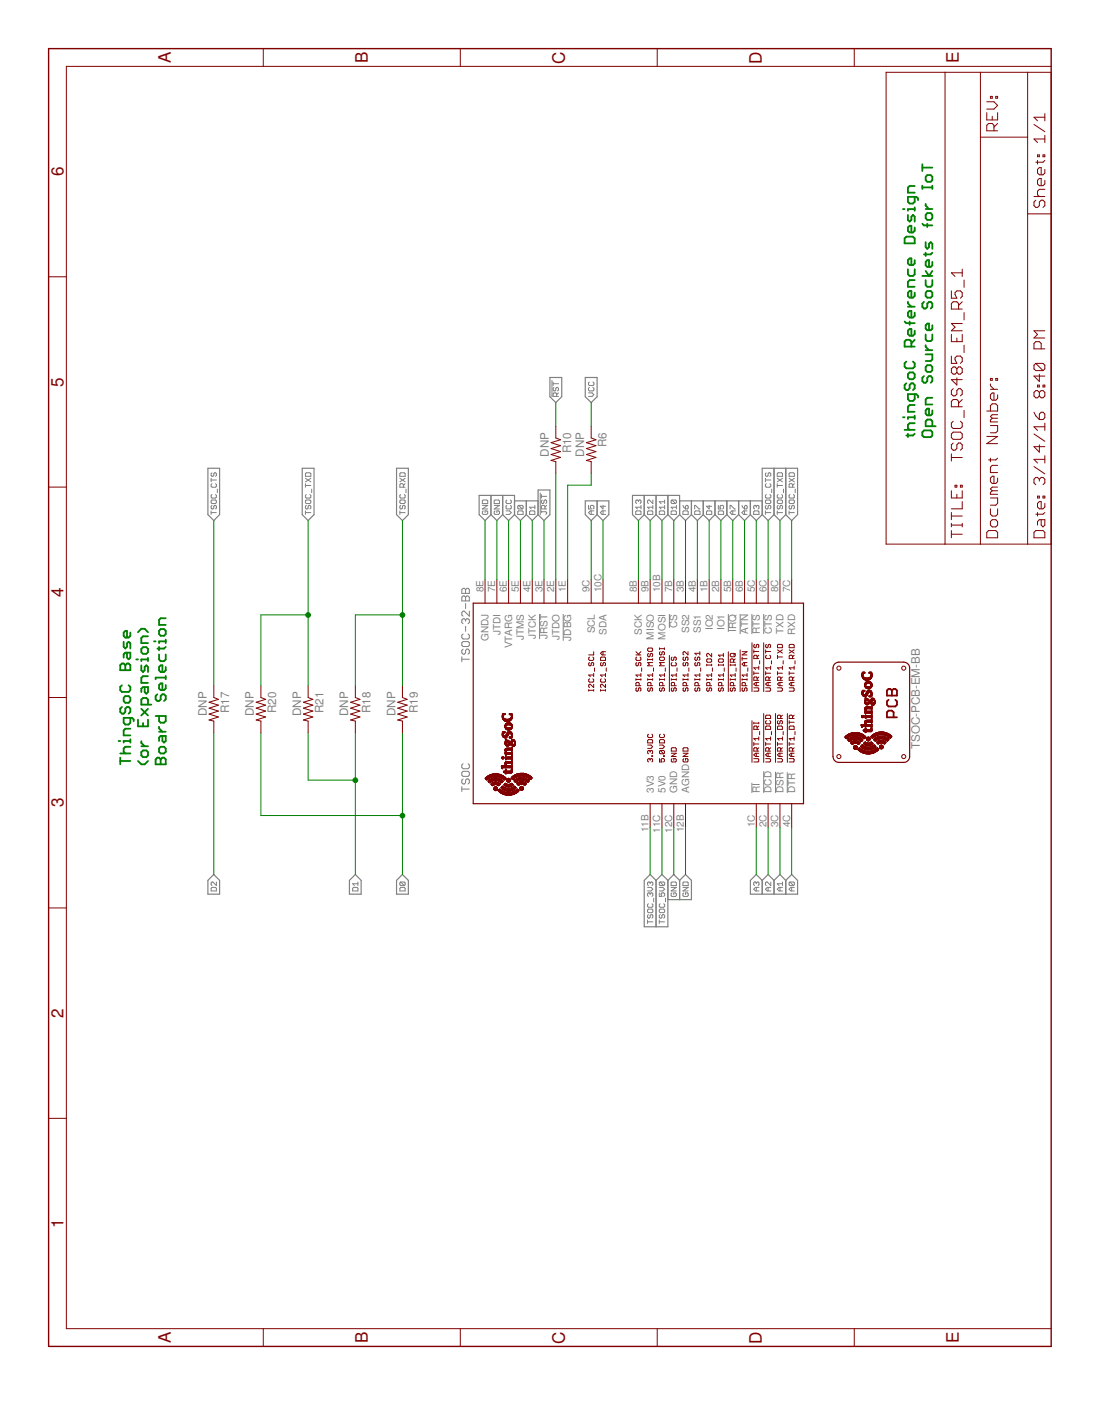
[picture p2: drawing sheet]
<svg xmlns="http://www.w3.org/2000/svg" width="216mm" height="279mm" viewBox="0 0 216 279" stroke-linecap="round" stroke-linejoin="round" font-family="sans-serif">
<defs><g id="words">
<g font-size="3.4" fill="#800000">
<text x="33.6" y="12.4" transform="rotate(-90 33.6 12.4)">A</text>
<text x="72.4" y="12.4" transform="rotate(-90 72.4 12.4)">B</text>
<text x="111.2" y="12.5" transform="rotate(-90 111.2 12.5)">C</text>
<text x="149.9" y="12.5" transform="rotate(-90 149.9 12.5)">D</text>
<text x="188.7" y="12.4" transform="rotate(-90 188.7 12.4)">E</text>
<text x="12.5" y="34.7" transform="rotate(-90 12.5 34.7)">6</text>
<text x="12.5" y="76.1" transform="rotate(-90 12.5 76.1)">5</text>
<text x="12.5" y="117.5" transform="rotate(-90 12.5 117.5)">4</text>
<text x="12.5" y="158.9" transform="rotate(-90 12.5 158.9)">3</text>
<text x="12.5" y="200.3" transform="rotate(-90 12.5 200.3)">2</text>
<text x="12.5" y="241.7" transform="rotate(-90 12.5 241.7)">1</text>
<text x="33.6" y="264.3" transform="rotate(-90 33.6 264.3)">A</text>
<text x="72.4" y="264.3" transform="rotate(-90 72.4 264.3)">B</text>
<text x="111.2" y="264.4" transform="rotate(-90 111.2 264.4)">C</text>
<text x="149.9" y="264.4" transform="rotate(-90 149.9 264.4)">D</text>
<text x="188.7" y="264.3" transform="rotate(-90 188.7 264.3)">E</text>
</g>
<g font-size="2.3" fill="#808080">
<text x="108" y="89.8" transform="rotate(-90 108 89.8)">DNP</text>
<text x="112.4" y="89.2" transform="rotate(-90 112.4 89.2)">R10</text>
<text x="115" y="89.8" transform="rotate(-90 115 89.8)">DNP</text>
<text x="119.4" y="87.9" transform="rotate(-90 119.4 87.9)">R6</text>
<text x="40.7" y="140.9" transform="rotate(-90 40.7 140.9)">DNP</text>
<text x="45.1" y="140.3" transform="rotate(-90 45.1 140.3)">R17</text>
<text x="50" y="140.9" transform="rotate(-90 50 140.9)">DNP</text>
<text x="54.4" y="140.3" transform="rotate(-90 54.4 140.3)">R20</text>
<text x="59.3" y="140.9" transform="rotate(-90 59.3 140.9)">DNP</text>
<text x="63.6" y="140.3" transform="rotate(-90 63.6 140.3)">R21</text>
<text x="68.5" y="140.9" transform="rotate(-90 68.5 140.9)">DNP</text>
<text x="72.9" y="140.3" transform="rotate(-90 72.9 140.3)">R18</text>
<text x="77.8" y="140.9" transform="rotate(-90 77.8 140.9)">DNP</text>
<text x="82.2" y="140.3" transform="rotate(-90 82.2 140.3)">R19</text>
<text x="181.1" y="147.4" transform="rotate(-90 181.1 147.4)">TSOC-PCB-EM-BB</text>
</g>
<g font-size="2" fill="#808080">
<text x="95.1" y="116.5" transform="rotate(-90 95.1 116.5)">8E</text>
<text x="97.5" y="116.5" transform="rotate(-90 97.5 116.5)">7E</text>
<text x="99.8" y="116.5" transform="rotate(-90 99.8 116.5)">6E</text>
<text x="102.1" y="116.5" transform="rotate(-90 102.1 116.5)">5E</text>
<text x="104.4" y="116.5" transform="rotate(-90 104.4 116.5)">4E</text>
<text x="106.7" y="116.5" transform="rotate(-90 106.7 116.5)">3E</text>
<text x="109.1" y="116.5" transform="rotate(-90 109.1 116.5)">2E</text>
<text x="111.4" y="116.5" transform="rotate(-90 111.4 116.5)">1E</text>
<text x="116" y="116.5" transform="rotate(-90 116 116.5)">9C</text>
<text x="118.3" y="116.5" transform="rotate(-90 118.3 116.5)">10C</text>
<text x="125.3" y="116.5" transform="rotate(-90 125.3 116.5)">8B</text>
<text x="127.6" y="116.5" transform="rotate(-90 127.6 116.5)">9B</text>
<text x="130" y="116.5" transform="rotate(-90 130 116.5)">10B</text>
<text x="132.3" y="116.5" transform="rotate(-90 132.3 116.5)">7B</text>
<text x="134.6" y="116.5" transform="rotate(-90 134.6 116.5)">3B</text>
<text x="136.9" y="116.5" transform="rotate(-90 136.9 116.5)">4B</text>
<text x="139.2" y="116.5" transform="rotate(-90 139.2 116.5)">1B</text>
<text x="141.6" y="116.5" transform="rotate(-90 141.6 116.5)">2B</text>
<text x="143.9" y="116.5" transform="rotate(-90 143.9 116.5)">5B</text>
<text x="146.2" y="116.5" transform="rotate(-90 146.2 116.5)">6B</text>
<text x="148.5" y="116.5" transform="rotate(-90 148.5 116.5)">5C</text>
<text x="150.8" y="116.5" transform="rotate(-90 150.8 116.5)">6C</text>
<text x="153.2" y="116.5" transform="rotate(-90 153.2 116.5)">8C</text>
<text x="155.5" y="116.5" transform="rotate(-90 155.5 116.5)">7C</text>
<text x="98.5" y="125" transform="rotate(-90 98.5 125)">JTDI</text>
<text x="103.1" y="126" transform="rotate(-90 103.1 126)">JTMS</text>
<text x="105.4" y="125.7" transform="rotate(-90 105.4 125.7)">JTCK</text>
<text x="107.8" y="125.7" transform="rotate(-90 107.8 125.7)">JRST</text>
<text x="110.1" y="126" transform="rotate(-90 110.1 126)">JTDO</text>
<text x="117.1" y="124.6" transform="rotate(-90 117.1 124.6)">SCL</text>
<text x="119.4" y="124.9" transform="rotate(-90 119.4 124.9)">SDA</text>
<text x="126.3" y="124.9" transform="rotate(-90 126.3 124.9)">SCK</text>
<text x="128.7" y="125.8" transform="rotate(-90 128.7 125.8)">MISO</text>
<text x="131" y="125.8" transform="rotate(-90 131 125.8)">MOSI</text>
<text x="133.3" y="123.5" transform="rotate(-90 133.3 123.5)">CS</text>
<text x="135.6" y="124.5" transform="rotate(-90 135.6 124.5)">SS2</text>
<text x="137.9" y="124.5" transform="rotate(-90 137.9 124.5)">SS1</text>
<text x="140.3" y="124" transform="rotate(-90 140.3 124)">IO2</text>
<text x="142.6" y="124" transform="rotate(-90 142.6 124)">IO1</text>
<text x="144.9" y="124.3" transform="rotate(-90 144.9 124.3)">IRQ</text>
<text x="147.2" y="124.7" transform="rotate(-90 147.2 124.7)">ATN</text>
<text x="149.6" y="124.7" transform="rotate(-90 149.6 124.7)">RTS</text>
<text x="151.9" y="124.7" transform="rotate(-90 151.9 124.7)">CTS</text>
<text x="154.2" y="124.7" transform="rotate(-90 154.2 124.7)">TXD</text>
<text x="156.5" y="125" transform="rotate(-90 156.5 125)">RXD</text>
<text x="96.2" y="126.2" transform="rotate(-90 96.2 126.2)">GNDJ</text>
<text x="100.8" y="127.6" transform="rotate(-90 100.8 127.6)">VTARG</text>
<text x="112.4" y="126.1" transform="rotate(-90 112.4 126.1)">JDBG</text>
<text x="128.7" y="156" transform="rotate(-90 128.7 156)">3V3</text>
<text x="131" y="156" transform="rotate(-90 131 156)">5V0</text>
<text x="133.3" y="156" transform="rotate(-90 133.3 156)">GND</text>
<text x="135.6" y="156" transform="rotate(-90 135.6 156)">AGND</text>
<text x="149.5" y="156" transform="rotate(-90 149.5 156)">RI</text>
<text x="151.9" y="156" transform="rotate(-90 151.9 156)">DCD</text>
<text x="154.2" y="156" transform="rotate(-90 154.2 156)">DSR</text>
<text x="156.5" y="156" transform="rotate(-90 156.5 156)">DTR</text>
<text x="127.6" y="163.8" transform="rotate(-90 127.6 163.8)">11B</text>
<text x="130" y="163.9" transform="rotate(-90 130 163.9)">11C</text>
<text x="132.3" y="163.9" transform="rotate(-90 132.3 163.9)">12C</text>
<text x="134.6" y="163.8" transform="rotate(-90 134.6 163.8)">12B</text>
<text x="148.5" y="162.8" transform="rotate(-90 148.5 162.8)">1C</text>
<text x="150.8" y="162.8" transform="rotate(-90 150.8 162.8)">2C</text>
<text x="153.2" y="162.8" transform="rotate(-90 153.2 162.8)">3C</text>
<text x="155.5" y="162.8" transform="rotate(-90 155.5 162.8)">4C</text>
</g>
</g></defs>
<g fill="none" stroke="#808080" stroke-width=".2">
<path d="M108.6 74.8v3.3M108.9 75.2v.7M108.9 75.5h1M109 76.2l-.1 .2v.4l.3 .1 .2-.1v-.4l.3-.2 .2 .2v.4l-.2 .1M109.6 78v-.5l-.2-.2h-.4l-.1 .2v.5h1M109.9 77.3l-.3 .3M115.8 77.3h.7l.4 .3-.4 .4h-.7M116 76.2l-.2 .2v.4l.2 .1h.7l.2-.1v-.4l-.2-.2M116 75.2l-.2 .1v.4l.2 .2h.7l.2-.2v-.4l-.2-.1M41.6 98.6l.1-.2h.7l.2 .2v.3l-.2 .2h-.7l-.1-.2zM41.6 94.1v.7M41.6 94.4h1"/>
<path d="M41.7 99.4l-.1 .2v.4l.3 .1 .2-.1v-.4l.3-.2 .2 .2v.4l-.2 .1M41.7 93l-.1 .2v.4l.1 .1 .4-.1v-.4l.1-.2 .4 .2v.4l-.2 .1M41.7 95.2l-.1 .1v.4l.1 .2h.7l.2-.2v-.4l-.2-.1M41.7 97.3l-.1 .2v.3l.1 .2h.7l.2-.2v-.3l-.2-.2M42.8 96.2v.7M60.1 98.6l.2-.2h.7l.2 .2v.3l-.2 .2h-.7l-.2-.2zM60.1 93.2l.2-.2h.7l.2 .2v.5h-1.1zM60.1 95.5h1.1M60.1 95.2v.7M60.1 94.1l1.1 .7M60.3 99.4l-.2 .2v.4l.2 .1 .3-.1v-.4l.2-.2 .4 .2v.4l-.2 .1M60.3 97.3l-.2 .2v.3l.2 .2h.7l.2-.2v-.3l-.2-.2"/>
<path d="M61.2 94.1l-1.1 .7M61.3 96.2v.7M78.7 98.6l.2-.2h.7l.1 .2v.3l-.1 .2h-.7l-.2-.2zM78.7 93.2l.2-.2h.7l.1 .2v.5h-1zM78.7 94.1l1 .7M78.9 99.4l-.2 .2v.4l.3 .1 .2-.1v-.4l.4-.2 .1 .2v.4l-.1 .1M78.9 97.3l-.2 .2v.3l.2 .2h.7l.1-.2v-.3l-.1-.2M79.4 95.9v-.6l-.2-.1h-.3l-.2 .1v.6h1M79.7 95.2l-.3 .3M79.7 94.1l-1 .7M79.9 96.2v.7M94.9 99.4h1.1l-1.1 .7h1.1"/>
<path d="M95.1 98.4h.7l.2 .2v.5h-1.1v-.5zM97.3 99.4h1l-1 .7h1M97.3 98.6l.1-.2h.7l.2 .2v.5h-1zM99.8 99.4l-.2 .2v.4l.2 .1h.7l.1-.1v-.4l-.1-.2M99.8 98.4l-.2 .2v.3l.2 .2h.7l.1-.2v-.3l-.1-.2M102.1 99.4l-.2 .2v.4l.2 .1h.7M102.1 99.4h.7l.2 .2v.4l-.2 .1M102.1 99.4l.7 .7M105.3 99.8h-1.1l.4 .3M105.3 99.4v.7M106.3 97v4.3M106.6 97.3v.7"/>
<path d="M106.6 97.7h1M106.7 98.4l-.1 .2v.3l.1 .2 .4-.2v-.3l.2-.2 .3 .2v.3l-.2 .2M107.6 99.4l-.3 .4M115.8 99.4v.7h.6l-.2-.3 .2-.4h.3l.2 .2v.4l-.2 .1M118.7 99.4v.7l-.5-.5h1M125.6 98.6l-.1-.2-.4 .2v.3l.2 .2M125.6 98.6l.2-.2 .4 .2v.3l-.2 .2M125.6 98.6v.1M126.2 99.4v.7M126.2 99.8h-1.1l.4 .3M128.5 98.4v.7l-.7-.7-.4 .2v.3l.2 .2M128.5 99.8h-1.1l.4 .3"/>
<path d="M128.5 99.4v.7M130.8 99.8h-1l.3 .3M130.8 98.4v.7M130.8 99.4v.7M130.8 98.7h-1l.3 .4M132.2 98.4l-.1 .2v.3l.1 .2h.7M132.2 98.4h.7l.2 .2v.3l-.2 .2M132.2 98.4l.7 .7M133.1 99.4v.7M133.1 99.8h-1l.3 .3M134.4 99.4l.5 .7M134.9 99.6l.4-.2 .1 .2v.4l-.1 .1h-.4z"/>
<path d="M139.6 99.4v.7l-.6-.5h1.1M141.4 99.4v.7h.5l-.2-.3 .2-.4h.3l.2 .2v.4l-.2 .1M146 99.4l.5 .7M146.5 99.6l.2-.2 .3 .2v.4l-.1 .1h-.4zM148.8 99.6l-.1-.2-.4 .2v.4l.2 .1M148.8 99.6l.2-.2 .4 .2v.4l-.2 .1M148.8 99.6v.2M150.6 98.6l.2-.2h.7l.2 .2v.3l-.2 .2h-.7l-.2-.2zM150.6 94.1v.7M150.6 94.4h1.1M150.8 99.4l-.2 .2v.4l.2 .1 .4-.1v-.4l.1-.2 .4 .2v.4l-.2 .1M150.8 93l-.2 .2v.4l.2 .1 .4-.1v-.4l.1-.2 .4 .2v.4l-.2 .1"/>
<path d="M150.8 95.2l-.2 .1v.4l.2 .2h.7l.2-.2v-.4l-.2-.1M150.8 97.3l-.2 .2v.3l.2 .2h.7l.2-.2v-.3l-.2-.2M151.9 96.2v.7M153 98.6l.1-.2h.7l.2 .2v.3l-.2 .2h-.7l-.1-.2zM153 93.2l.1-.2h.7l.2 .2v.5h-1zM153 95.2v.7M153 95.5h1M153 94.1l1 .7M153.1 99.4l-.1 .2v.4l.1 .1 .4-.1v-.4l.2-.2 .3 .2v.4l-.2 .1M153.1 97.3l-.1 .2v.3l.1 .2h.7l.2-.2v-.3l-.2-.2M154 94.1l-1 .7M154.2 96.2v.7"/>
<path d="M155.3 98.6l.2-.2h.7l.1 .2v.3l-.1 .2h-.7l-.2-.2zM155.3 94.1l1 .7M155.5 99.4l-.2 .2v.4l.2 .1 .3-.1v-.4l.2-.2 .3 .2v.4l-.1 .1M155.5 93h.7l.1 .2v.5h-1v-.5zM155.5 97.3l-.2 .2v.3l.2 .2h.7l.1-.2v-.3l-.1-.2M156 95.9v-.6l-.2-.1h-.3l-.2 .1v.6h1M156.3 95.2l-.3 .3M156.3 94.1l-1 .7M156.5 96.2v.7M41.6 100.5v.7M41.6 100.9h1M60.1 100.9h1.1"/>
<path d="M60.1 100.5v.7M78.7 100.5v.7M78.7 100.9h1M90.9 116l.2-.2h.3l.2 .2 .3-.2h.2l.3 .2v.8h-1.5zM90.9 117.5l.2-.2h.3l.2 .2 .3-.2h.2l.3 .2v.7h-1.5zM91.6 116v.8M91.6 117.5v.7M91.6 118.7v1M95.1 100.5l-.2 .2v.3l.2 .2h.7l.2-.2v-.3l-.2-.2h-.3v.4M97.4 100.5l-.1 .2v.3l.1 .2h.7l.2-.2v-.3l-.2-.2h-.3v.4M99.6 100.5h.7l.3 .4-.3 .3h-.7M101.9 100.7l.2-.2h.7l.2 .2v.5h-1.1z"/>
<path d="M104.2 100.7l.2-.2h.7l.2 .2v.5h-1.1zM106.6 100.7h.8l.2 .2-.2 .3M106.6 100.5v.4M107.3 100.1v-.5l-.2-.2h-.4l-.1 .2v.5h1M116.4 100.5v.7M116.9 100.5h-.7l-.4 .4 .4 .3h.7M118.7 100.5v.7M119.2 100.5h-.7l-.3 .4 .3 .3h.7M125.1 100.7l.2-.2h.7l.2 .2v.5h-1.1zM127.4 100.7l.2-.2h.7l.2 .2v.5h-1.1zM129.8 100.7l.1-.2h.7l.2 .2v.5h-1zM132.2 100.5h.7l.2 .2v.5h-1v-.5z"/>
<path d="M134.4 100.7l.2-.2h.7l.1 .2v.5h-1zM136.7 100.7l.2-.2h.7l.2 .2v.5h-1.1zM136.7 100.1v-.7h.2l.7 .7h.2M139 100.7l.2-.2h.7l.2 .2v.5h-1.1zM141.4 100.7l.1-.2h.7l.2 .2v.5h-1zM143.7 100.1v-.7h.1l.7 .7h.2M144.2 100.5v.7M144.7 100.5h-.7l-.3 .4 .3 .3h.7M146.5 100.5v.7M147 100.5h-.7l-.3 .4 .3 .3h.7M148.3 100.7l.2-.2h.7l.2 .2v.5h-1.1zM150.6 100.5v.7"/>
<path d="M150.6 100.9h1.1M153 100.9h1M153 100.5v.7M155.3 100.5v.7M155.3 100.9h1M90.9 129.7h1.5M90.9 126.5l.2-.3h1l.3 .3v.5l-.3 .2h-1l-.2-.2zM90.9 129.2v1M91.1 124.7l-.2 .3v.5l.2 .2h1l.3-.2v-.5l-.3-.3M91.1 127.7l-.2 .3v.5l.2 .2h.3l.2-.2v-.5l.3-.3h.2l.3 .3v.5l-.3 .2M91.6 122l-.2-.2h-.3l-.2 .2v.5l.2 .2M91.6 122v.2"/>
<path d="M91.6 123.2v1M91.6 122l.3-.2h.2l.3 .2v.5l-.3 .2M92.4 120.2v1l-1-1h-.3l-.2 .3v.5l.2 .2M106.2 120.8v5M110.8 120.8v5.3M131.7 120.8v2.7M143.3 120.8v3.5M145.7 120.8v4M148 120.8v4M150.3 120.8v4M90.9 154.7v1M90.9 155.3h1.5"/>
<path d="M91.1 150.3l-.2 .2v.5l.2 .3h1l.3-.3v-.5l-.3-.2M91.1 151.8h1l.3 .2v.5l-.3 .3h-1l-.2-.3v-.5zM91.1 153.3l-.2 .2v.5l.2 .3h.3l.2-.3v-.5l.3-.2h.2l.3 .2v.5l-.3 .3M148 154v2M150.3 151.7v4.3M152.6 151.8v4.2M154.9 152v4M41.7 174.6h.7l.2 .2v.5h-1v-.5zM42.6 173.5v.7l-.7-.7-.3 .2v.4l.1 .1M69.6 174.6h.7l.1 .2v.5h-1v-.5zM70.4 173.9h-1l.3 .3M70.4 173.5v.7"/>
<path d="M78.9 174.6h.7l.1 .2v.5h-1v-.5zM78.9 173.5l-.2 .2v.4l.2 .1h.7M78.9 173.5h.7l.1 .2v.4l-.1 .1M78.9 173.5l.7 .7M127.4 174.6h.7l.4 .4-.4 .3h-.7M127.6 178.9h.7l.2 .2v.3l-.2 .2h-.7l-.2-.2v-.3zM127.6 177.8l-.2 .2v.4l.2 .1h.7l.2-.1v-.4l-.2-.2M127.6 180l-.2 .1v.4l.2 .2 .4-.2v-.4l.1-.1 .4 .1v.4l-.2 .2M128 175.9l-.2-.2-.4 .2v.3l.2 .2M128 175.9l.1-.2 .4 .2v.3l-.2 .2M128 173.7l-.2-.2-.4 .2v.4l.2 .1M128 173.7l.1-.2 .4 .2v.4l-.2 .1"/>
<path d="M128 173.7v.2M128 175.9v.1M128.7 176.7v.7M129.8 175.7v.7h.5l-.2-.4 .2-.3h.3l.2 .2v.3l-.2 .2M129.8 174.6h.7l.3 .4-.3 .3h-.7M129.9 173.5l-.1 .2v.4l.1 .1h.7M129.9 173.5h.7l.2 .2v.4l-.2 .1M129.9 177.8l-.1 .2v.4l.1 .1h.7l.2-.1v-.4l-.2-.2M129.9 178.9h.7l.2 .2v.3l-.2 .2h-.7l-.1-.2v-.3zM129.9 180l-.1 .1v.4l.1 .2 .4-.2v-.4l.2-.1 .3 .1v.4l-.2 .2M129.9 173.5l.7 .7M131 176.7v.7"/>
<path d="M132.1 174.6h1l-1 .7h1M132.2 175.7l-.1 .2v.3l.1 .2h.7l.2-.2v-.3l-.2-.2h-.3v.3M132.2 173.5h.7l.2 .2v.5h-1v-.5zM134.4 174.6h1l-1 .7h1M134.4 173.7l.2-.2h.7l.1 .2v.5h-1zM134.6 175.7l-.2 .2v.3l.2 .2h.7l.1-.2v-.3l-.1-.2h-.4v.3M148.8 173.7l-.1-.2-.4 .2v.4l.2 .1M148.8 173.7l.2-.2 .4 .2v.4l-.2 .1M148.8 173.7v.2M148.8 174.6v.7M149.4 174.6h-.7l-.4 .4 .4 .3h.7M151.2 174.6v.7"/>
<path d="M151.7 174.6h-.7l-.4 .4 .4 .3h.7M151.7 173.5v.7l-.7-.7-.4 .2v.4l.2 .1M153.5 174.6v.7M154 174.6h-.7l-.3 .4 .3 .3h.7M154 173.9h-1l.3 .3M154 173.5v.7M155.5 173.5l-.2 .2v.4l.2 .1h.7M155.5 173.5h.7l.1 .2v.4l-.1 .1M155.5 173.5l.7 .7M155.8 174.6v.7M156.3 174.6h-.7l-.3 .4 .3 .3h.7M127.4 181v.7"/>
<path d="M127.4 181.4h1.1M129.8 181v.7M129.8 181.4h1"/>
</g>
<g fill="none" stroke="#808080" stroke-width=".23">
<path d="M108.2 74.3h2.4v3.8l-1.2 1.1-1.2-1.1zM115.2 74.3h2.3v3.8l-1.1 1.1-1.2-1.1zM40.9 92.1h2.3v9.2l-1.1 1.1-1.2-1.1zM59.5 92.1h2.3v9.2l-1.2 1.1-1.1-1.1zM78 92.1h2.4v9.2l-1.2 1.1-1.2-1.1zM96.6 97.5v3.8M98.9 97.5v3.8M101.3 98.6h4.6M103.6 98.6v2.7M105.9 96.4h2.3v4.9l-1.1 1.1-1.2-1.1zM115.2 98.6h4.6v2.7l-1.1 1.1-1.2-1.1-1.1 1.1-1.2-1.1zM117.5 98.6v2.7"/>
<path d="M126.8 97.5v3.8M129.1 97.5v3.8M131.4 97.5v3.8M133.8 98.6h16.2M136.1 98.6v2.7M138.4 98.6v2.7M140.7 98.6v2.7M143 98.6v2.7M145.4 98.6v2.7M147.7 98.6v2.7M152.3 92.1v9.2M154.6 92.1v9.2"/>
<path d="M96.6 101.3l-1.1 1.1-1.2-1.1v-3.8h7v3.8M96.6 101.3l1.2 1.1 1.1-1.1M98.9 101.3l1.2 1.1 1.2-1.1M101.3 101.3l1.1 1.1 1.2-1.1M103.6 101.3l1.2 1.1 1.1-1.1M126.8 101.3l-1.2 1.1-1.1-1.1v-3.8h9.3v3.8M126.8 101.3l1.2 1.1 1.1-1.1M129.1 101.3l1.2 1.1 1.1-1.1M131.4 101.3l1.2 1.1 1.2-1.1M133.8 101.3l1.1 1.1 1.2-1.1M136.1 101.3l1.1 1.1 1.2-1.1M138.4 101.3l1.2 1.1 1.1-1.1"/>
<path d="M140.7 101.3l1.2 1.1 1.1-1.1M143 101.3l1.2 1.1 1.2-1.1M145.4 101.3l1.1 1.1 1.2-1.1M147.7 101.3l1.1 1.1 1.2-1.1M150 101.3v-9.2h7v9.2l-1.2 1.1-1.2-1.1M150 101.3l1.2 1.1 1.1-1.1M152.3 101.3l1.2 1.1 1.1-1.1M40.9 173.2l1.2-1.1 1.1 1.1v2.7h-2.3zM68.8 173.2l1.1-1.1 1.2 1.1v2.7h-2.3zM78 173.2l1.2-1.1 1.2 1.1v2.7h-2.4zM129.1 173.2l-1.1-1.1-1.2 1.1v9.2h4.6v-9.2M129.1 173.2v9.2"/>
<path d="M129.1 173.2l1.2-1.1 1.1 1.1M131.4 173.2l1.2-1.1 1.2 1.1M133.8 173.2v3.8M133.8 173.2l1.1-1.1 1.2 1.1v3.8h-4.7M150 173.2l-1.2-1.1-1.1 1.1v2.7h9.3v-2.7l-1.2-1.1-1.2 1.1M150 173.2v2.7M150 173.2l1.2-1.1 1.1 1.1M152.3 173.2v2.7M152.3 173.2l1.2-1.1 1.1 1.1M154.6 173.2v2.7"/>
</g>
<g fill="none" stroke="#800000" stroke-width=".2">
<path d="M51.8 9.6v3.5M90.6 9.6v3.5M129.3 9.6v3.5M168.1 9.6v3.5M174.4 14.2h32.5v92.9h-32.5zM186 14.2v92.9M193 14.2v92.9M194.9 19h.4v.3h-.4zM196 19h.3v.3h-.3zM202.2 14.2v92.9M206.9 13.1h-193.8v248.3h193.8M193 27h9.2"/>
<path d="M194.2 22.2v1.4h2.1v-1.4M194.2 20h1.4l.7 .7-.7 .8h-1.4M195.3 22.9v.7M195.6 25.7v-1l-.3-.4h-.7l-.4 .4v1h2.1M196.3 24.3l-.7 .7M203.5 38.7h2.1M203.5 24.5l2.1 1.4M203.9 39.4l-.4 .4v.7l.4 .3h.3l.4-.3v-.7l.3-.4h.4l.3 .4v.7l-.3 .3M204.2 30.5h.4v.3h-.4zM204.2 31.6v.7M205.3 30.5h.3v.3h-.3zM205.6 22.4v1.4"/>
<path d="M205.6 26.6v1.4M205.6 33.3v.8l-.3 .3h-.7l-.4-.3v-.8l.4-.3h.3v1.4M205.6 35.5v.7l-.3 .3h-.7l-.4-.3v-.7l.4-.4h.3v1.4M205.6 37.3h-1l-.4 .3v.7l.4 .4M205.6 31.6l-.3 .3h-1.4M205.6 27.3h-2.1l.7 .7M205.6 23.1h-2.1l.7 .7M9.6 54.5h3.5M187.2 57.2v1.5h1.1l-.3-.7v-.4l.3-.4h.7l.4 .4v.7l-.4 .4M189.4 53v1.4M189.4 59.4l-.7 .7M189.4 53.7h-2.2l.8 .7"/>
<path d="M189.7 55.1v1.4M202.2 42.1h4.7M187.2 70.1v1.4h1.1l-.3-.7v-.4l.3-.3h.7l.4 .3v.7l-.4 .4M187.2 65.8v1.4h2.2v-1.4M187.6 76.5l-.4 .3v.8l.4 .3h.4l.3-.3v-.8l.4-.3h.3l.4 .3v.8l-.4 .3M188.3 72.6l-.3-.4h-.4l-.4 .4v.7l.4 .3h.4l.3-.3M188.3 72.6l.4-.4h.3l.4 .4v.7l-.4 .3h-.3l-.4-.3M188.3 66.5v.7M188.3 72.6v.7M188.3 74.3v1.5l-1.1-1.1h2.2M188.7 60.8v-1.1l-.4-.3h-.7l-.4 .3v1.1h2.2M189.4 63.6h-2.2l.8 .8-.8 .7h2.2"/>
<path d="M189.4 78.6l-.7 .7M189.7 61.5v1.4M189.7 67.9v1.5M194.9 74.5h.4v.3h-.4zM194.9 75.5v.4l.7 .7M194.9 76.6h1.4M196 74.5h.3v.3h-.3zM196.3 77.7v.7l-.3 .3h-.7l-.4-.3v-.7l.4-.4h.3v1.4M203.9 71.5h1.4l.3 .4v.7l-.3 .3M203.9 71.5l-.4 .4v.7l.4 .3h1.4M203.9 71.5l1.4 1.4M204.2 75.8h.4v.3h-.4z"/>
<path d="M204.6 77.2l.3-.3h.4l.3 .3v.7l-.3 .4h-.4l-.3-.4M204.6 77.2l-.4-.3h-.3l-.4 .3v.7l.4 .4h.3l.4-.4M204.6 73.6v1.5l-1.1-1.1h2.1M204.6 77.2v.7M204.9 68.6v-1l-.3-.4h-.7l-.4 .4v1h2.1M205.3 75.8h.3v.3h-.3zM205.6 65.1h-2.1l.7 .7-.7 .7h2.1M9.6 95.8h3.5M109.4 83.9v2.3l.9 .3-1.8 .6 1.8 .6-1.8 .6 1.8 .6-1.8 .5 1.8 .6-1.8 .6 .9 .2v2.3M116.4 83.9v2.3l.9 .3-1.9 .6 1.9 .6-1.9 .6 1.9 .6-1.9 .5 1.9 .6-1.9 .6 1 .2v2.3M187.2 96.6v1.4h2.2v-1.4M187.2 89.3v1.4"/>
<path d="M187.2 90h2.2M187.6 82.9l-.4 .3v.8l.4 .3h1.4l.4-.3v-.8l-.4-.3M187.6 85h1.4l.4 .4v.7l-.4 .3h-1.4l-.4-.3v-.7zM187.6 87.2l-.4 .3v.7l.4 .4h.4l.3-.4v-.7l.4-.3h.3l.4 .3v.7l-.4 .4M188 95.5h.3v.3h-.3zM188.3 97.3v.7M188.7 80v-1l-.4-.4h-.7l-.4 .4v1h2.2M189 95.5h.4v.3h-.4zM189.4 98.7v1.4h-2.2M189.7 80.8v1.4M194.2 80.9h2.1v-1.1l-.3-.3h-.7l-.4 .3v1.1M194.2 85.9h2.1l-2.1 1.4h2.1"/>
<path d="M194.9 98h1.4v1l-.3 .4h-1.1M194.9 83.7h1.4v1.1l-.3 .4h-1.1M194.9 90.1v.7M195.3 82.3l-.4 .4v.3h1.4M195.3 96.6l-.4 .3v.4h1.4M195.3 96.6h1M195.3 82.3h1M196.3 94.1v.7l-.3 .3h-.7l-.4-.3v-.7l.4-.4h.3v1.4M196.3 91.6h-1l-.4 .3v1.1h1.4M196.3 95.8h-1l-.4 .4 .4 .4M196.3 90.1l-.3 .4h-1.4M196.3 81.6h-1l-.4 .4 .4 .3"/>
<path d="M203.5 91.8l2.1 1.4M203.5 85.4l2.1 1.4M203.5 81.1l.4 .7 .7 .7M204.2 97.6h.4v.4h-.4zM204.6 81.5l.3-.4h.4l.3 .4v.7l-.3 .3h-.7zM204.6 94.3l.3-.4h.4l.3 .4v.7l-.3 .4M204.6 94.3l-.4-.4h-.3l-.4 .4v.7l.4 .4M204.6 87.5v1.5l-1.1-1.1h2.1M204.6 94.3v.4M205.3 97.6h.3v.4h-.3zM205.6 83.2v1.5M205.6 89.7v1.4"/>
<path d="M205.6 99v.8l-.3 .3h-.7l-.4-.3v-.8l.4-.3h.3v1.4M205.6 90.4h-2.1l.7 .7M205.6 84h-2.1l.7 .7M95.5 114v4.7M97.8 114v4.7M100.1 114v4.7M102.4 114v4.7M104.8 114v4.7M107.1 114v4.7M109.4 114v4.7M111.7 114v4.7M116.4 114v4.7"/>
<path d="M118.7 114v4.7M125.6 114v4.7M128 114v4.7M130.3 114v4.7M132.6 114v4.7M134.9 114v4.7M137.2 114v4.7M139.6 114v4.7M141.9 114v4.7M144.2 114v4.7M146.5 114v4.7M148.8 114v4.7"/>
<path d="M151.2 114v4.7M153.5 114v4.7M155.8 114v4.7M187.2 105.1h2.2M187.2 100.8v1.5M187.2 103v.7M187.2 104.4v1.4M187.2 103.3h2.2M187.2 101.5h2.2M189.4 103v.7M194.2 104.8l.4-.4h1.4l.3 .4v1h-2.1zM194.9 100.1v1.1l.4 .3h.7l.3-.3v-1.1"/>
<path d="M195.3 102.3h.7l.3 .3v.7l-.3 .4h-.7l-.4-.4v-.7zM203.5 104.8l.4-.4h1.4l.3 .4v1h-2.1zM204.2 100.8v.7M204.9 102.3v1l.4 .4 .3-.4v-1h-1l-.4 .3v.7M205.6 100.8l-.3 .4h-1.4M9.6 137.2h3.5M42.1 134.9v2.3l.9 .4-1.9 .6 1.9 .5-1.9 .6 1.9 .6-1.9 .6 1.9 .6-1.9 .6 1 .2v2.3M51.4 134.9v2.3l.9 .4-1.9 .6 1.9 .5-1.9 .6 1.9 .6-1.9 .6 1.9 .6-1.9 .6 1 .2v2.3M60.6 134.9v2.3l1 .4-1.9 .6 1.9 .5-1.9 .6 1.9 .6-1.9 .6 1.9 .6-1.9 .6 .9 .2v2.3M69.9 134.9v2.3l.9 .4-1.8 .6 1.8 .5-1.8 .6 1.8 .6-1.8 .6 1.8 .6-1.8 .6 .9 .2v2.3M79.2 134.9v2.3l.9 .4-1.8 .6 1.8 .5-1.8 .6 1.8 .6-1.8 .6 1.8 .6-1.8 .6 .9 .2v2.3M115.9 135.8h.9"/>
<path d="M115.9 135.7v.3M116 130.4l-.1 .1v.4l.3 .1 .2-.1v-.4l.3-.1 .1 .1v.4l-.1 .1M116 129.3l-.1 .2v.3l.1 .1h.7l.1-.1v-.3l-.1-.2M116 133.6l-.1 .1v.3l.1 .2h.7l.1-.2v-.3l-.1-.1M116.8 128.2v.7h-.9M116.8 132.5v.6M116.8 134.6v.7l-.8-.7-.1 .2v.3l.1 .2M116.8 135.7v.3M116.8 132.8h-.9l.3 .3M117 131.4v.7M118.2 135.8h1M118.2 135.7v.3"/>
<path d="M118.3 130.4l-.1 .1v.4l.1 .1 .4-.1v-.4l.1-.1 .4 .1v.4l-.2 .1M118.3 133.6l-.1 .1 .1 .5h.7l.2-.2v-.3l-.2-.1M118.3 129.3h.7l.2 .2v.4h-1v-.4zM118.7 128.2v.7M119.2 134.6v.7l-.7-.7-.3 .2v.3l.1 .2M119.2 132.8h-1l.3 .3M119.2 128.2h-.7l-.3 .3 .3 .4h.7M119.2 132.5v.6M119.2 135.7v.3M119.3 131.4v.7M125.2 128.9h.9M125.2 133.7h.9"/>
<path d="M125.2 128.2l.6 .7M125.2 133.5v.4M125.3 130.4l-.1 .1v.4l.1 .1 .3-.1v-.4l.2-.1 .3 .1v.4l-.1 .1M125.3 135.3l-.1 .2 .1 .5 .3-.2 .2-.5 .3 .2v.3l-.1 .2M125.3 129.3l-.1 .2 .1 .4h.7l.1-.1v-.3l-.1-.2M125.8 134.9v-.5l-.2-.1h-.3l-.1 .1v.5h.9M126.1 132.8h-.9l.3 .3M126.1 132.5v.6M126.1 133.5v.4M126.1 128.2l-.5 .5M126.3 131.4v.7M127.5 133.7h.9"/>
<path d="M127.5 127.7l.1-.2h.7l.1 .5-.1 .2h-.7l-.1-.2zM127.5 129.6v.3M127.5 133.5v.4M127.5 129.8h.9M127.6 128.6l-.1 .1v.4l.3 .1 .2-.5 .3-.1 .1 .1-.1 .5M127.6 135.3l-.1 .2v.3l.3 .2 .2-.5 .3-.2 .1 .2-.1 .5M128.1 134.9v-.5l-.1-.1-.5 .1v.5h.9M128.4 132.8h-.9l.3 .3M128.4 130.4h-.9l.3 .3-.3 .3h.9M128.4 129.6v.3M128.4 132.5v.6M128.4 133.5v.4"/>
<path d="M128.6 131.4v.7M129.8 129.5l.2-.2h.6l.2 .2v.3l-.2 .1h-.6l-.2-.1zM129.8 133.7h1M129.8 127.5v.3M129.8 133.5v.4M129.8 127.6h1M130 128.2l-.2 .2v.3l.2 .2 .3-.2v-.3l.2-.2 .3 .2v.3l-.2 .2M130 135.3l-.2 .2v.3l.2 .2 .3-.2v-.3l.2-.2 .3 .2v.3l-.2 .2M130.5 134.9v-.5l-.2-.1-.5 .1v.5h1M130.8 132.8h-1l.3 .3M130.8 130.4h-1l.3 .3-.3 .3h1M130.8 127.5v.3"/>
<path d="M130.8 132.5v.6M130.8 133.5v.4M130.9 131.4v.7M131.7 129v7.1M132.1 133.5v.4M132.1 133.7h1M132.3 129.3l-.2 .2 .2 .4 .3-.1 .2-.5 .3 .2v.3l-.2 .1M132.3 135.3l-.2 .2 .2 .5 .3-.2 .2-.5 .3 .2v.3l-.2 .2M132.3 130.4l-.2 .1v.4l.2 .1h.6l.2-.1v-.4l-.2-.1M132.8 134.9v-.5l-.2-.1h-.3l-.2 .1v.5h1M133.1 132.8h-1l.3 .3M133.1 132.5v.6"/>
<path d="M133.1 133.5v.4M133.2 131.4v.7M134.4 133.7h1M134.4 133.5v.4M134.6 130.4l-.2 .1v.4l.4 .1 .1-.1v-.4l.4-.1 .1 .1v.4l-.1 .1M134.6 129.3l-.2 .2v.3l.4 .1 .1-.4 .4-.2 .1 .2-.1 .4M134.6 135.3l-.2 .2v.3l.4 .2 .1-.5 .4-.2 .1 .2-.1 .5M135.1 134.9v-.5l-.2-.1-.5 .1v.5h1M135.4 132.8h-1l.4 .3M135.4 128.2v.7l-.6-.7h-.2l-.2 .2v.3l.2 .2M135.4 132.5v.6M135.4 133.5v.4"/>
<path d="M135.6 131.4v.7M136.8 133.7h.9M136.8 133.5v.4M136.9 129.3l-.1 .2v.3l.1 .1 .3-.1v-.3l.2-.2 .3 .2v.3l-.1 .1M136.9 130.4l-.1 .1v.4l.3 .1 .1-.1v-.4l.4-.1 .1 .1v.4l-.1 .1M136.9 135.3l-.1 .2v.3l.1 .2 .3-.2v-.3l.2-.2 .3 .2v.3l-.1 .2M137.4 134.9v-.5l-.2-.1-.4 .1v.5h.9M137.7 132.8h-.9l.3 .3M137.7 128.5h-.9l.3 .4M137.7 128.2v.7M137.7 132.5v.6M137.7 133.5v.4"/>
<path d="M137.9 131.4v.7M139.1 133.7h1M139.1 130.9h1M139.1 130.7v.3M139.1 133.5v.4M139.2 135.3l-.1 .2 .1 .5 .4-.2 .1-.5 .4 .2v.3l-.2 .2M139.2 129.6h.7l.2 .2v.3l-.2 .2h-.7l-.1-.2zM139.7 134.9v-.5l-.1-.1h-.4l-.1 .1v.5h1M140.1 132.8h-1l.3 .3M140.1 128.6v.6l-.7-.6h-.2l-.1 .1 .1 .5M140.1 130.7v.3M140.1 132.5v.6"/>
<path d="M140.1 133.5v.4M140.2 131.4v.7M141.4 133.7h1M141.4 130.7v.3M141.4 133.5v.4M141.4 130.9h1M141.6 135.3l-.2 .2v.3l.3 .2 .2-.5 .3-.2 .2 .2-.2 .5M141.6 129.6h.6l.2 .5-.2 .2h-.6l-.2-.2v-.3zM142 134.9v-.5l-.1-.1-.5 .1v.5h1M142.4 132.8h-1l.3 .3M142.4 128.9h-1l.3 .3M142.4 128.6v.6"/>
<path d="M142.4 130.7v.3M142.4 132.5v.6M142.4 133.5v.4M142.5 131.4v.7M143.3 128.2v7.9M143.7 133.7h1M143.7 128.7l.2-.1h.6l.2 .1v.4l-.2 .1h-.6l-.2-.1zM143.7 130.9h1M143.7 130.7v.3M143.7 133.5v.4M143.9 135.3l-.2 .2v.3l.2 .2 .3-.2v-.3l.2-.2 .3 .2v.3l-.2 .2M144.4 134.9v-.5l-.2-.1-.5 .1v.5h1"/>
<path d="M144.4 130.3v-.5l-.2-.2h-.3l-.2 .2v.5h1M144.7 132.8h-1l.3 .3M144.7 130.7v.3M144.7 132.5v.6M144.7 133.5v.4M144.7 129.6l-.3 .4M144.7 128.6l-.3 .3M144.9 131.4v.7M145.7 127.9v8.2M146 128.2h1l-1 .7h1M146 129.6h1M146 133.7h1"/>
<path d="M146 129.3v.6M146 133.5v.4M146.2 135.3l-.2 .2 .2 .5 .3-.2 .2-.5 .3 .2v.3l-.1 .2M146.5 130.4v.6M146.7 134.9v-.5l-.2-.1h-.3l-.2 .1v.5h1M147 132.8h-1l.4 .3M147 130.4h-.6l-.4 .3 .4 .3h.6M147 132.5v.6M147 133.5v.4M147.2 131.4v.7M148 126.5v9.6M148.4 135.3h.8l.1 .2-.1 .5h-.8"/>
<path d="M148.4 132.5h.9M148.4 128.2h.9M148.4 127.9v.6M148.4 132.1v.7M148.5 126.8l-.1 .2v.3l.1 .1 .3-.1v-.3l.2-.2 .3 .2-.1 .4M148.8 134.3v.6M149 133.9v-.5l-.2-.2h-.3l-.1 .2v.5h.9M149 129.6v-.5l-.2-.2h-.3l-.1 .2v.5h.9M149.3 134.3h-.6l-.3 .3 .3 .3h.6M149.3 131.4h-.9l.3 .3M149.3 131.1v.6M149.3 133.2l-.3 .3"/>
<path d="M149.3 128.9l-.3 .4M149.5 130v.6M150.3 126.5v9.6M150.7 135.3h.8l.2 .2v.3l-.2 .2h-.8M150.7 132.5h1M150.7 128.2h1M150.7 127.9v.6M150.7 132.1v.7M150.9 126.8l-.2 .2v.3l.2 .1 .3-.1v-.3l.1-.2 .4 .2v.3l-.2 .1M150.9 128.9l-.2 .2v.3l.2 .2h.6l.2-.2v-.3l-.2-.2M151.2 134.3v.6M151.3 133.9v-.5l-.1-.2h-.3l-.2 .2v.5h1"/>
<path d="M151.7 134.3h-.7l-.3 .3 .3 .3h.7M151.7 131.4h-1l.3 .3M151.7 131.1v.6M151.7 133.2l-.4 .3M151.8 130v.6M153 135.3h.8l.2 .2v.3l-.2 .2h-.8M153 132.5h1M153 128.9v.7M153 132.1v.7M153 129.3h1M153 127.9l1 .6M153.2 126.8h.6l.2 .2v.4h-1v-.4z"/>
<path d="M153.5 134.3v.6M153.6 133.9v-.5l-.1-.2h-.3l-.2 .2v.5h1M154 134.3h-.7l-.3 .3 .3 .3h.7M154 131.4h-1l.3 .3M154 131.1v.6M154 133.2l-.4 .3M154 127.9l-1 .6M154.1 130v.6M155.3 135.3h.8l.2 .2-.2 .5h-.8M155.3 127l.2-.2h.6l.2 .2v.4h-1zM155.3 132.1v.7M155.3 132.5h1"/>
<path d="M155.3 127.9l1 .6M155.8 134.3v.6M156 133.9v-.5l-.2-.2h-.3l-.2 .2v.5h1M156 129.6v-.5l-.2-.2h-.3l-.2 .2v.5h1M156.3 131.1v.6M156.3 134.3h-.6l-.4 .3 .4 .3h.6M156.3 133.2l-.3 .3M156.3 131.4h-1l.4 .3M156.3 128.9l-.3 .4M156.3 127.9l-1 .6M156.5 130v.6M127.5 146.6h.6l.3 .3-.3 .4h-.6"/>
<path d="M127.6 144.5l-.1 .1v.3l.1 .2h.7l.1-.2-.1-.4M127.6 145.5h.7l.1 .2v.5h-.9v-.5zM128 149.4l-.2-.1-.3 .1v.4l.1 .1M128 147.8v.2M128 149.4v.2M128 158.1v4.7M128 147.8l-.2-.1-.3 .1v.4l.1 .1M128 147.8l.1-.1 .3 .1v.4l-.1 .1M128 149.4l.1-.1 .3 .1-.1 .5M128.3 148.7h.1v.1h-.1zM129.8 149.3v.6h.5l-.2-.3 .2-.3h.3l.2 .1v.4l-.2 .1M129.8 146.6h.7l.3 .3-.3 .4h-.7"/>
<path d="M130 147.7l-.2 .1v.4l.2 .1h.6M130 144.5l-.2 .1v.3l.2 .2h.6l.2-.2v-.3l-.2-.1M130 145.5h.6l.2 .2v.5h-1v-.5zM130 147.7h.6l.2 .1v.4l-.2 .1M130 147.7l.6 .6M130.3 158.1v4.7M130.6 148.7h.2v.1h-.2zM132.1 148.2h1l-1 .6h1M132.3 149.3l-.2 .1 .2 .5h.6l.2-.1v-.4l-.2-.1h-.3v.3M132.3 147.1h.6l.2 .2v.5h-1v-.5zM132.6 158.1v4.7M134.4 147.3l.2-.2h.7l.1 .2v.5h-1z"/>
<path d="M134.4 148.2h1l-1 .6h1M134.6 149.3l-.2 .1v.4l.2 .1h.7l.1-.5-.1-.1h-.4v.3M134.9 158.1v4.7M148 141.8v8.2M148.4 149.3h.8l.1 .1-.1 .5h-.8M148.4 142.1v.3M148.4 146.1v.6M148.4 146.4h.9M148.4 142.3h.9M148.8 148.2v.6M148.8 158.1v4.7M149 143.5v-.5l-.2-.1h-.3l-.1 .1v.5h.9"/>
<path d="M149 147.8v-.5l-.2-.2h-.3l-.1 .2v.5h.9M149.3 142.1v.3M149.3 145v.6M149.3 148.2h-.6l-.3 .3 .3 .3h.6M149.3 147.1l-.3 .4M149.3 145.3h-.9l.3 .3M149.3 142.9l-.3 .3M149.5 143.9v.7M150.3 140.4v9.6M150.7 140.9l.2-.2h.6l.2 .2v.5h-1zM150.7 143l.2-.1h.6l.2 .1v.5h-1zM150.7 149.3h.8l.2 .1v.4l-.2 .1h-.8"/>
<path d="M150.7 146.1v.6M150.7 146.4h1M150.9 141.8l-.2 .1v.4l.2 .1h.6l.2-.1v-.4l-.2-.1M151.2 148.2v.6M151.2 158.1v4.7M151.3 147.8v-.5l-.1-.2h-.3l-.2 .2v.5h1M151.7 145.3h-1l.3 .3M151.7 145v.6M151.7 148.2h-.7l-.3 .3 .3 .3h.7M151.7 147.1l-.4 .4M151.8 143.9v.7M152.6 140.4v9.6"/>
<path d="M153 149.3h.8l.2 .1v.4l-.2 .1h-.8M153 146.1v.6M153 146.4h1M153.2 141.8l-.2 .1v.4l.2 .1 .3-.1v-.4l.1-.1 .4 .1v.4l-.2 .1M153.2 142.9h.6l.2 .1v.5h-1v-.5zM153.5 148.2v.6M153.5 158.1v4.7M153.6 141.4v-.5l-.1-.2h-.3l-.2 .2v.5h1M153.6 147.8v-.5l-.1-.2h-.3l-.2 .2v.5h1M154 145v.6M154 148.2h-.7l-.3 .3 .3 .3h.7M154 145.3h-1l.3 .3"/>
<path d="M154 147.1l-.4 .4M154 140.7l-.4 .4M154.1 143.9v.7M155 140.4v9.6M155.3 143l.2-.1h.6l.2 .1v.5h-1zM155.3 149.3h.8l.2 .1-.2 .5h-.8M155.3 141.8v.6M155.3 146.1v.6M155.3 146.4h1M155.3 142.1h1M155.8 148.2v.6M155.8 158.1v4.7"/>
<path d="M156 141.4v-.5l-.2-.2h-.3l-.2 .2v.5h1M156 147.8v-.5l-.2-.2h-.3l-.2 .2v.5h1M156.3 145v.6M156.3 148.2h-.6l-.4 .3 .4 .3h.6M156.3 145.3h-1l.4 .3M156.3 147.1l-.3 .4M156.3 140.7l-.3 .4M156.5 143.9v.7M9.6 178.6h3.5M9.6 220h3.5M51.8 261.4v3.5M90.6 261.4v3.5"/>
<path d="M129.3 261.4v3.5M168.1 261.4v3.5"/>
<circle cx="165.1" cy="131.5" r=".4"/>
<circle cx="177.9" cy="131.5" r=".4"/>
<circle cx="165.1" cy="148.9" r=".4"/>
<circle cx="177.9" cy="148.9" r=".4"/>
</g>
<path d="M9.6 9.6h197.3v255.3h-197.3z" fill="none" stroke="#800000" stroke-width=".28"/>
<path d="M93.1 118.7h65v39.4h-65zM164.2 130.7l.4-.3 .5-.1h12.8l.5 .1 .4 .3 .2 .7v17.4l-.1 .6-.3 .4-.7 .2h-12.8l-.5-.1-.4-.3-.3-.8v-17.4z" fill="none" stroke="#800000" stroke-width=".23"/>
<g fill="#800000" stroke="#800000" stroke-width=".2">
<path d="M104.7 153v.1z"/>
<path d="M104.6 153l.1 .1z"/>
<path d="M104.6 153l.1 .2z"/>
<path d="M104.6 152.9v.3z"/>
<path d="M104.5 152.9l.1 .3z"/>
<path d="M104.5 152.8l.1 .5z"/>
<path d="M104.5 152.8v.5z"/>
<path d="M104.4 152.8l.1 .6z"/>
<path d="M104.4 152.7v.7z"/>
<path d="M104.3 152.7l.1 .6z"/>
<path d="M104.3 152.7v.6z"/>
<path d="M104.2 152.6l.1 .7z"/>
<path d="M104.2 152.6v.6z"/>
<path d="M104.1 152.6l.1 .6z"/>
<path d="M104.1 152.5l.1 .7z"/>
<path d="M104.1 153.6v.1z"/>
<path d="M104.1 152.6v.6z"/>
<path d="M104.1 153.5v.2z"/>
<path d="M104.1 152.5v.6z"/>
<path d="M104 153.5l.1 .3z"/>
<path d="M104 152.5l.1 .6z"/>
<path d="M104 153.5v.3z"/>
<path d="M104 152.5v.6z"/>
<path d="M103.9 153.5l.1 .3z"/>
<path d="M103.9 152.5l.1 .6z"/>
<path d="M103.9 153.4l.1 .5z"/>
<path d="M103.9 153.4v.5z"/>
<path d="M103.9 152.5v.5z"/>
<path d="M103.9 152.4v.6z"/>
<path d="M103.8 153.4l.1 .6z"/>
<path d="M103.8 152.4l.1 .6z"/>
<path d="M103.8 153.4l.1 .5z"/>
<path d="M103.8 153.4v.5z"/>
<path d="M103.8 152.4v.6z"/>
<path d="M103.8 153.3v.6z"/>
<path d="M103.8 152.4v.5z"/>
<path d="M103.7 153.3l.1 .6z"/>
<path d="M103.7 152.4l.1 .5z"/>
<path d="M103.7 153.3v.6z"/>
<path d="M103.7 152.4v.5z"/>
<path d="M103.7 153.2v.6z"/>
<path d="M103.7 152.3v.6z"/>
<path d="M103.6 153.2l.1 .6z"/>
<path d="M103.6 152.3l.1 .6z"/>
<path d="M103.6 153.2v.6z"/>
<path d="M103.6 152.3v.6z"/>
<path d="M103.5 153.2l.1 .6z"/>
<path d="M103.5 152.3l.1 .5z"/>
<path d="M103.5 154.2l.1 .1z"/>
<path d="M103.5 153.2l.1 .5z"/>
<path d="M103.5 154.1v.2z"/>
<path d="M103.5 153.2v.5z"/>
<path d="M103.5 152.3v.5z"/>
<path d="M103.4 154.1l.1 .2z"/>
<path d="M103.4 153.2l.1 .5z"/>
<path d="M103.4 152.3l.1 .5z"/>
<path d="M103.4 154.1l.1 .3z"/>
<path d="M103.4 153.1l.1 .6z"/>
<path d="M103.4 154.1v.3z"/>
<path d="M103.4 153.1v.6z"/>
<path d="M103.4 152.3v.5z"/>
<path d="M103.4 154v.4z"/>
<path d="M103.4 153.1v.5z"/>
<path d="M103.3 154l.1 .5z"/>
<path d="M103.3 153.1l.1 .5z"/>
<path d="M103.3 152.2l.1 .6z"/>
<path d="M103.3 154v.5z"/>
<path d="M103.3 153.1v.5z"/>
<path d="M103.3 152.2v.5z"/>
<path d="M103.3 153.9v.6z"/>
<path d="M103.2 153.9l.1 .6z"/>
<path d="M103.2 153.1l.1 .5z"/>
<path d="M103.2 152.2l.1 .6z"/>
<path d="M103.2 153.9v.6z"/>
<path d="M103.2 153.1v.5z"/>
<path d="M103.2 152.2v.5z"/>
<path d="M103.1 153.9l.1 .6z"/>
<path d="M103.1 153.1l.1 .5z"/>
<path d="M103.1 152.2l.1 .5z"/>
<path d="M103.1 153.9v.5z"/>
<path d="M103.1 153v.5z"/>
<path d="M103.1 152.2v.5z"/>
<path d="M103 153.8l.1 .6z"/>
<path d="M103 153l.1 .5z"/>
<path d="M103 152.2l.1 .5z"/>
<path d="M103 153.9v.5z"/>
<path d="M103 153v.5z"/>
<path d="M103 152.1v.6z"/>
<path d="M103 155v.2z"/>
<path d="M103 155v.3z"/>
<path d="M103 153.8v.5z"/>
<path d="M102.9 154.9l.1 .4z"/>
<path d="M102.9 153.8l.1 .5z"/>
<path d="M102.9 153l.1 .5z"/>
<path d="M102.9 152.1l.1 .6z"/>
<path d="M102.9 154.9l.1 .5z"/>
<path d="M102.9 152.2l.1 .5z"/>
<path d="M102.9 154.8v.6z"/>
<path d="M102.9 153.8v.5z"/>
<path d="M102.9 153v.5z"/>
<path d="M102.9 152.2v.5z"/>
<path d="M102.8 154.8l.1 .6z"/>
<path d="M102.8 153.8l.1 .5z"/>
<path d="M102.8 153l.1 .5z"/>
<path d="M102.8 152.2l.1 .5z"/>
<path d="M102.8 154.8v.6z"/>
<path d="M102.8 153.8v.5z"/>
<path d="M102.8 153v.5z"/>
<path d="M102.8 152.2v.5z"/>
<path d="M102.7 154.8l.1 .6z"/>
<path d="M102.7 153.8l.1 .5z"/>
<path d="M102.7 153l.1 .5z"/>
<path d="M102.7 152.2l.1 .5z"/>
<path d="M102.7 154.8v.6z"/>
<path d="M102.7 153.8v.5z"/>
<path d="M102.7 153v.5z"/>
<path d="M102.7 152.2v.5z"/>
<path d="M102.7 154.7v.8z"/>
<path d="M102.6 154.7l.1 .8z"/>
<path d="M102.6 153.8l.1 .5z"/>
<path d="M102.6 153l.1 .5z"/>
<path d="M102.6 152.2l.1 .5z"/>
<path d="M102.6 154.7v.8z"/>
<path d="M102.6 153.8v.5z"/>
<path d="M102.6 153v.5z"/>
<path d="M102.6 152.2v.5z"/>
<path d="M102.6 154.8v.6z"/>
<path d="M102.5 154.8l.1 .6z"/>
<path d="M102.5 153.8l.1 .5z"/>
<path d="M102.5 153l.1 .5z"/>
<path d="M102.5 152.2l.1 .5z"/>
<path d="M102.5 154.8v.6z"/>
<path d="M102.5 153.8v.5z"/>
<path d="M102.5 153v.5z"/>
<path d="M102.5 152.2v.5z"/>
<path d="M102.4 154.8l.1 .6z"/>
<path d="M102.4 153.8l.1 .5z"/>
<path d="M102.4 153l.1 .5z"/>
<path d="M102.4 152.2l.1 .5z"/>
<path d="M102.4 154.8v.6z"/>
<path d="M102.4 153.8v.5z"/>
<path d="M102.4 153v.5z"/>
<path d="M102.4 152.2v.5z"/>
<path d="M102.4 154.9v.5z"/>
<path d="M102.3 154.9l.1 .4z"/>
<path d="M102.3 153.8l.1 .5z"/>
<path d="M102.3 153l.1 .5z"/>
<path d="M102.3 152.2l.1 .5z"/>
<path d="M102.3 155l.1 .3z"/>
<path d="M102.3 155v.2z"/>
<path d="M102.3 153.9v.5z"/>
<path d="M102.3 153v.5z"/>
<path d="M102.3 152.2v.5z"/>
<path d="M102.2 153.8l.1 .6z"/>
<path d="M102.2 153l.1 .5z"/>
<path d="M102.2 152.2l.1 .5z"/>
<path d="M102.2 153.9l.1 .5z"/>
<path d="M102.2 153.9v.5z"/>
<path d="M102.2 153v.5z"/>
<path d="M102.2 152.2v.5z"/>
<path d="M102.2 153.9v.6z"/>
<path d="M102.2 153.1v.5z"/>
<path d="M102.1 153.9l.1 .6z"/>
<path d="M102.1 153.1l.1 .5z"/>
<path d="M102.1 152.2l.1 .5z"/>
<path d="M102.1 155.5v.1z"/>
<path d="M102.1 153.9v.6z"/>
<path d="M102.1 153.1v.5z"/>
<path d="M102.1 152.2v.5z"/>
<path d="M102.1 155.5v.2z"/>
<path d="M102 155.5l.1 .2z"/>
<path d="M102 153.9l.1 .6z"/>
<path d="M102 153.1l.1 .5z"/>
<path d="M102 152.2l.1 .5z"/>
<path d="M102 155.4v.3z"/>
<path d="M102 153.9v.6z"/>
<path d="M102 153.1v.5z"/>
<path d="M102 152.2v.5z"/>
<path d="M102 154v.5z"/>
<path d="M102 155.4v.4z"/>
<path d="M102 152.2v.6z"/>
<path d="M101.9 155.4l.1 .4z"/>
<path d="M101.9 154l.1 .5z"/>
<path d="M101.9 153.1l.1 .5z"/>
<path d="M101.9 152.2l.1 .6z"/>
<path d="M101.9 155.3l.1 .5z"/>
<path d="M101.9 154l.1 .4z"/>
<path d="M101.9 152.3l.1 .5z"/>
<path d="M101.9 155.3v.5z"/>
<path d="M101.9 154v.4z"/>
<path d="M101.9 153.1v.5z"/>
<path d="M101.9 152.3v.5z"/>
<path d="M101.9 154.1v.3z"/>
<path d="M101.9 153.1v.6z"/>
<path d="M101.9 155.3v.6z"/>
<path d="M101.8 155.3l.1 .6z"/>
<path d="M101.8 154.1l.1 .2z"/>
<path d="M101.8 153.2l.1 .5z"/>
<path d="M101.8 152.3l.1 .5z"/>
<path d="M101.8 155.3v.6z"/>
<path d="M101.8 154.1v.2z"/>
<path d="M101.8 153.2v.5z"/>
<path d="M101.8 152.3v.5z"/>
<path d="M101.7 155.3l.1 .6z"/>
<path d="M101.7 154.1l.1 .2z"/>
<path d="M101.7 153.2l.1 .5z"/>
<path d="M101.7 152.3l.1 .5z"/>
<path d="M101.7 155.3l.1 .7z"/>
<path d="M101.7 153.2l.1 .6z"/>
<path d="M101.7 155.3v.6z"/>
<path d="M101.7 153.2v.6z"/>
<path d="M101.7 152.3v.6z"/>
<path d="M101.7 155.4v.6z"/>
<path d="M101.6 155.4l.1 .6z"/>
<path d="M101.6 153.2l.1 .6z"/>
<path d="M101.6 152.3l.1 .6z"/>
<path d="M101.6 155.4v.6z"/>
<path d="M101.6 153.3v.6z"/>
<path d="M101.6 152.3v.6z"/>
<path d="M101.6 152.4v.5z"/>
<path d="M101.5 155.5l.1 .6z"/>
<path d="M101.5 153.3l.1 .6z"/>
<path d="M101.5 152.4l.1 .5z"/>
<path d="M101.5 154.9l.1 .2z"/>
<path d="M101.5 155.5v.6z"/>
<path d="M101.5 154.9v.2z"/>
<path d="M101.5 153.3v.6z"/>
<path d="M101.5 152.4v.6z"/>
<path d="M101.5 153.4v.5z"/>
<path d="M101.4 155.6l.1 .5z"/>
<path d="M101.4 154.9l.1 .3z"/>
<path d="M101.4 153.4l.1 .6z"/>
<path d="M101.4 152.4l.1 .6z"/>
<path d="M101.4 154.8l.1 .4z"/>
<path d="M101.4 153.4l.1 .5z"/>
<path d="M101.4 146.1l.1 .3z"/>
<path d="M101.4 155.6v.5z"/>
<path d="M101.4 154.8v.4z"/>
<path d="M101.4 153.4v.5z"/>
<path d="M101.4 152.5v.5z"/>
<path d="M101.4 146v.5z"/>
<path d="M101.4 145.9v.7z"/>
<path d="M101.3 155.6l.1 .6z"/>
<path d="M101.3 154.8l.1 .4z"/>
<path d="M101.3 153.4l.1 .5z"/>
<path d="M101.3 152.5l.1 .6z"/>
<path d="M101.3 145.9l.1 .8z"/>
<path d="M101.3 155.6v.6z"/>
<path d="M101.3 154.7v.6z"/>
<path d="M101.3 153.5v.3z"/>
<path d="M101.3 152.5v.6z"/>
<path d="M101.3 145.8v.9z"/>
<path d="M101.3 145.7v1.1z"/>
<path d="M101.2 155.7l.1 .5z"/>
<path d="M101.2 154.7l.1 .6z"/>
<path d="M101.2 153.5l.1 .3z"/>
<path d="M101.2 152.5l.1 .6z"/>
<path d="M101.2 146.3l.1 .5z"/>
<path d="M101.2 145.7l.1 .4z"/>
<path d="M101.2 153.5l.1 .2z"/>
<path d="M101.2 145.6l.1 .4z"/>
<path d="M101.2 155.7v.5z"/>
<path d="M101.2 154.7v.6z"/>
<path d="M101.2 153.5v.2z"/>
<path d="M101.2 152.5v.6z"/>
<path d="M101.2 146.4v.4z"/>
<path d="M101.2 145.6v.4z"/>
<path d="M101.2 155.7v.6z"/>
<path d="M101.2 153.6v.1z"/>
<path d="M101.2 152.6v.6z"/>
<path d="M101.2 145.6v.3z"/>
<path d="M101.1 155.7l.1 .6z"/>
<path d="M101.1 154.8l.1 .6z"/>
<path d="M101.1 152.6l.1 .6z"/>
<path d="M101.1 146.5l.1 .3z"/>
<path d="M101.1 145.6l.1 .3z"/>
<path d="M101.1 146.5l.1 .4z"/>
<path d="M101.1 145.5l.1 .4z"/>
<path d="M101.1 155.8v.5z"/>
<path d="M101.1 154.8v.6z"/>
<path d="M101.1 152.6v.6z"/>
<path d="M101.1 146.5v.4z"/>
<path d="M101.1 145.5v.4z"/>
<path d="M101 155.7l.1 .6z"/>
<path d="M101 154.8l.1 .6z"/>
<path d="M101 152.6l.1 .7z"/>
<path d="M101 146.5l.1 .4z"/>
<path d="M101 145.5l.1 .4z"/>
<path d="M101 154.9l.1 .5z"/>
<path d="M101 152.7l.1 .6z"/>
<path d="M101 146.5l.1 .3z"/>
<path d="M101 155.8v.5z"/>
<path d="M101 154.9v.5z"/>
<path d="M101 152.7v.6z"/>
<path d="M101 146.5v.3z"/>
<path d="M101 145.5v.4z"/>
<path d="M101 145.5v.3z"/>
<path d="M100.9 155.8l.1 .6z"/>
<path d="M100.9 154.9l.1 .6z"/>
<path d="M100.9 154.4l.1 .1z"/>
<path d="M100.9 152.7l.1 .7z"/>
<path d="M100.9 146.5l.1 .3z"/>
<path d="M100.9 145.5l.1 .3z"/>
<path d="M100.9 154.3l.1 .2z"/>
<path d="M100.9 145.5l.1 .4z"/>
<path d="M100.9 155.8v.5z"/>
<path d="M100.9 154.9v.6z"/>
<path d="M100.9 154.3v.2z"/>
<path d="M100.9 152.7v.7z"/>
<path d="M100.9 146.5v.3z"/>
<path d="M100.9 145.5v.4z"/>
<path d="M100.9 154.3v.3z"/>
<path d="M100.9 152.8v.6z"/>
<path d="M100.8 155.8l.1 .5z"/>
<path d="M100.8 155l.1 .5z"/>
<path d="M100.8 154.3l.1 .3z"/>
<path d="M100.8 152.8l.1 .6z"/>
<path d="M100.8 146.5l.1 .3z"/>
<path d="M100.8 145.5l.1 .4z"/>
<path d="M100.8 155.9l.1 .5z"/>
<path d="M100.8 145.5l.1 .5z"/>
<path d="M100.8 155.9v.5z"/>
<path d="M100.8 155v.5z"/>
<path d="M100.8 154.2v.4z"/>
<path d="M100.8 152.8v.5z"/>
<path d="M100.8 151.6v.3z"/>
<path d="M100.8 146.4v.4z"/>
<path d="M100.8 145.5v.6z"/>
<path d="M100.8 144.5v.3z"/>
<path d="M100.8 142.8v.3z"/>
<path d="M100.8 140.8v.3z"/>
<path d="M100.8 151.5v.4z"/>
<path d="M100.8 150.5v.7z"/>
<path d="M100.8 149.7v.6z"/>
<path d="M100.8 148.7v.8z"/>
<path d="M100.8 147.9v.7z"/>
<path d="M100.8 147v.7z"/>
<path d="M100.8 146.4v.3z"/>
<path d="M100.8 145.5v.7z"/>
<path d="M100.8 144.4v.6z"/>
<path d="M100.8 142.7v.5z"/>
<path d="M100.8 140.7v.6z"/>
<path d="M100.8 152.9v.4z"/>
<path d="M100.8 151.4v.6z"/>
<path d="M100.8 145.5v.8z"/>
<path d="M100.8 144.3v.8z"/>
<path d="M100.8 142.6v.7z"/>
<path d="M100.8 140.5v.9z"/>
<path d="M100.7 155.9l.1 .5z"/>
<path d="M100.7 155l.1 .6z"/>
<path d="M100.7 154.2l.1 .5z"/>
<path d="M100.7 152.9l.1 .4z"/>
<path d="M100.7 151.3l.1 .7z"/>
<path d="M100.7 150.5l.1 .7z"/>
<path d="M100.7 149.7l.1 .6z"/>
<path d="M100.7 148.7l.1 .8z"/>
<path d="M100.7 147.9l.1 .7z"/>
<path d="M100.7 147l.1 .7z"/>
<path d="M100.7 145.6l.1 1.1z"/>
<path d="M100.7 144.3l.1 .9z"/>
<path d="M100.7 142.6l.1 .7z"/>
<path d="M100.7 140.5l.1 .9z"/>
<path d="M100.7 154.1l.1 .6z"/>
<path d="M100.7 152.9l.1 .3z"/>
<path d="M100.7 145.6l.1 1z"/>
<path d="M100.7 144.2l.1 1z"/>
<path d="M100.7 142.5l.1 .8z"/>
<path d="M100.7 140.4l.1 1.1z"/>
<path d="M100.7 155.9v.5z"/>
<path d="M100.7 155v.6z"/>
<path d="M100.7 154.1v.6z"/>
<path d="M100.7 152.9v.3z"/>
<path d="M100.7 151.3v.7z"/>
<path d="M100.7 150.5v.7z"/>
<path d="M100.7 149.7v.6z"/>
<path d="M100.7 148.7v.8z"/>
<path d="M100.7 147.9v.7z"/>
<path d="M100.7 147v.7z"/>
<path d="M100.7 145.6v1z"/>
<path d="M100.7 144.2v1z"/>
<path d="M100.7 142.5v.9z"/>
<path d="M100.7 140.4v1.1z"/>
<path d="M100.7 153v.2z"/>
<path d="M100.7 151.3v.8z"/>
<path d="M100.7 149.6v.7z"/>
<path d="M100.7 148.8v.7z"/>
<path d="M100.7 144.1v1.1z"/>
<path d="M100.6 155.9l.1 .5z"/>
<path d="M100.6 155.1l.1 .5z"/>
<path d="M100.6 154.1l.1 .6z"/>
<path d="M100.6 153l.1 .2z"/>
<path d="M100.6 151.3l.1 .8z"/>
<path d="M100.6 150.7l.1 .4z"/>
<path d="M100.6 149.8l.1 .4z"/>
<path d="M100.6 148.9l.1 .4z"/>
<path d="M100.6 148.1l.1 .3z"/>
<path d="M100.6 147.2l.1 .4z"/>
<path d="M100.6 145.7l.1 .9z"/>
<path d="M100.6 144.1l.1 1.1z"/>
<path d="M100.6 143l.1 .4z"/>
<path d="M100.6 142.4l.1 .5z"/>
<path d="M100.6 140.4l.1 1.2z"/>
<path d="M100.6 154.2l.1 .5z"/>
<path d="M100.6 153l.1 .1z"/>
<path d="M100.6 150.7l.1 .3z"/>
<path d="M100.6 149l.1 .3z"/>
<path d="M100.6 144.8l.1 .4z"/>
<path d="M100.6 144.1l.1 .5z"/>
<path d="M100.6 143.1l.1 .3z"/>
<path d="M100.6 142.4l.1 .4z"/>
<path d="M100.6 141l.1 .6z"/>
<path d="M100.6 140.4l.1 .4z"/>
<path d="M100.6 155.9v.5z"/>
<path d="M100.6 155.1v.5z"/>
<path d="M100.6 154.2v.5z"/>
<path d="M100.6 151.6v.5z"/>
<path d="M100.6 150.7v.3z"/>
<path d="M100.6 149.8v.4z"/>
<path d="M100.6 149v.3z"/>
<path d="M100.6 148.1v.3z"/>
<path d="M100.6 147.2v.4z"/>
<path d="M100.6 145.8v.8z"/>
<path d="M100.6 144.9v.3z"/>
<path d="M100.6 144.1v.4z"/>
<path d="M100.6 143.1v.4z"/>
<path d="M100.6 142.4v.4z"/>
<path d="M100.6 141.1v.5z"/>
<path d="M100.6 140.4v.3z"/>
<path d="M100.6 151.7v.4z"/>
<path d="M100.6 144v.4z"/>
<path d="M100.6 142.4v.3z"/>
<path d="M100.5 155.9l.1 .5z"/>
<path d="M100.5 155.1l.1 .5z"/>
<path d="M100.5 154.2l.1 .5z"/>
<path d="M100.5 151.7l.1 .4z"/>
<path d="M100.5 150.7l.1 .3z"/>
<path d="M100.5 149.8l.1 .4z"/>
<path d="M100.5 149l.1 .3z"/>
<path d="M100.5 148.1l.1 .3z"/>
<path d="M100.5 147.2l.1 .4z"/>
<path d="M100.5 145.9l.1 .7z"/>
<path d="M100.5 144.9l.1 .3z"/>
<path d="M100.5 144l.1 .4z"/>
<path d="M100.5 143.1l.1 .4z"/>
<path d="M100.5 142.3l.1 .4z"/>
<path d="M100.5 141.2l.1 .5z"/>
<path d="M100.5 140.4l.1 .3z"/>
<path d="M100.5 146.1l.1 .5z"/>
<path d="M100.5 145l.1 .2z"/>
<path d="M100.5 143.2l.1 .3z"/>
<path d="M100.5 141.3l.1 .4z"/>
<path d="M100.5 155.9v.5z"/>
<path d="M100.5 155.1v.5z"/>
<path d="M100.5 154.2v.6z"/>
<path d="M100.5 151.7v.4z"/>
<path d="M100.5 150.7v.3z"/>
<path d="M100.5 149.8v.4z"/>
<path d="M100.5 149v.3z"/>
<path d="M100.5 148.1v.3z"/>
<path d="M100.5 147.2v.4z"/>
<path d="M100.5 146.2v.4z"/>
<path d="M100.5 145v.2z"/>
<path d="M100.5 144v.4z"/>
<path d="M100.5 143.2v.3z"/>
<path d="M100.5 142.3v.4z"/>
<path d="M100.5 141.3v.4z"/>
<path d="M100.5 140.4v.3z"/>
<path d="M100.5 154.3v.5z"/>
<path d="M100.5 146.3v.3z"/>
<path d="M100.5 144v.3z"/>
<path d="M100.5 143.2v.4z"/>
<path d="M100.5 141.4v.4z"/>
<path d="M100.4 156l.1 .5z"/>
<path d="M100.4 155.1l.1 .5z"/>
<path d="M100.4 154.3l.1 .5z"/>
<path d="M100.4 153.4l.1 .2z"/>
<path d="M100.4 151.7l.1 .4z"/>
<path d="M100.4 150.7l.1 .3z"/>
<path d="M100.4 149.8l.1 .4z"/>
<path d="M100.4 149l.1 .3z"/>
<path d="M100.4 148.1l.1 .3z"/>
<path d="M100.4 147.2l.1 .4z"/>
<path d="M100.4 146.3l.1 .3z"/>
<path d="M100.4 145l.1 .2z"/>
<path d="M100.4 144l.1 .3z"/>
<path d="M100.4 143.2l.1 .4z"/>
<path d="M100.4 142.3l.1 .3z"/>
<path d="M100.4 141.4l.1 .4z"/>
<path d="M100.4 140.4l.1 .2z"/>
<path d="M100.4 153.3l.1 .4z"/>
<path d="M100.4 146.3l.1 .2z"/>
<path d="M100.4 143.9l.1 .4z"/>
<path d="M100.4 156v.5z"/>
<path d="M100.4 155.1v.5z"/>
<path d="M100.4 154.3v.5z"/>
<path d="M100.4 153.3v.4z"/>
<path d="M100.4 151.7v.4z"/>
<path d="M100.4 150.7v.3z"/>
<path d="M100.4 149.8v.4z"/>
<path d="M100.4 149v.3z"/>
<path d="M100.4 148.1v.3z"/>
<path d="M100.4 147.2v.4z"/>
<path d="M100.4 146.3v.2z"/>
<path d="M100.4 145v.2z"/>
<path d="M100.4 143.9v.4z"/>
<path d="M100.4 143.2v.4z"/>
<path d="M100.4 142.3v.3z"/>
<path d="M100.4 141.4v.4z"/>
<path d="M100.4 140.4v.2z"/>
<path d="M100.4 153.3v.5z"/>
<path d="M100.4 142.2v.4z"/>
<path d="M100.3 156l.1 .5z"/>
<path d="M100.3 155.1l.1 .5z"/>
<path d="M100.3 154.3l.1 .5z"/>
<path d="M100.3 153.2l.1 .6z"/>
<path d="M100.3 151.7l.1 .4z"/>
<path d="M100.3 150.7l.1 .3z"/>
<path d="M100.3 149.8l.1 .4z"/>
<path d="M100.3 149l.1 .3z"/>
<path d="M100.3 148.1l.1 .3z"/>
<path d="M100.3 147.2l.1 .4z"/>
<path d="M100.3 146.3l.1 .2z"/>
<path d="M100.3 145l.1 .2z"/>
<path d="M100.3 143.9l.1 .4z"/>
<path d="M100.3 143.2l.1 .4z"/>
<path d="M100.3 142.2l.1 .4z"/>
<path d="M100.3 141.4l.1 .4z"/>
<path d="M100.3 140.4l.1 .2z"/>
<path d="M100.3 141.4l.1 .5z"/>
<path d="M100.3 156v.5z"/>
<path d="M100.3 155.1v.5z"/>
<path d="M100.3 154.3v.5z"/>
<path d="M100.3 153.2v.6z"/>
<path d="M100.3 151.7v.4z"/>
<path d="M100.3 150.7v.3z"/>
<path d="M100.3 149.8v.4z"/>
<path d="M100.3 149v.3z"/>
<path d="M100.3 148.1v.3z"/>
<path d="M100.3 147.2v.4z"/>
<path d="M100.3 146.1v.4z"/>
<path d="M100.3 145v.2z"/>
<path d="M100.3 143.9v.4z"/>
<path d="M100.3 143.2v.4z"/>
<path d="M100.3 142.2v.4z"/>
<path d="M100.3 141.5v.4z"/>
<path d="M100.3 140.4v.2z"/>
<path d="M100.3 155.2v.5z"/>
<path d="M100.3 146v.5z"/>
<path d="M100.2 156l.1 .5z"/>
<path d="M100.2 155.2l.1 .5z"/>
<path d="M100.2 154.3l.1 .5z"/>
<path d="M100.2 153.2l.1 .7z"/>
<path d="M100.2 151.7l.1 .4z"/>
<path d="M100.2 150.7l.1 .3z"/>
<path d="M100.2 149.8l.1 .4z"/>
<path d="M100.2 149l.1 .3z"/>
<path d="M100.2 148.1l.1 .3z"/>
<path d="M100.2 147.2l.1 .4z"/>
<path d="M100.2 145.9l.1 .7z"/>
<path d="M100.2 145l.1 .2z"/>
<path d="M100.2 143.9l.1 .4z"/>
<path d="M100.2 143.2l.1 .4z"/>
<path d="M100.2 142.2l.1 .4z"/>
<path d="M100.2 141.5l.1 .4z"/>
<path d="M100.2 140.4l.1 .2z"/>
<path d="M100.2 143.3l.1 .3z"/>
<path d="M100.2 156v.5z"/>
<path d="M100.2 155.2v.5z"/>
<path d="M100.2 154.3v.5z"/>
<path d="M100.2 153.2v.7z"/>
<path d="M100.2 151.7v.4z"/>
<path d="M100.2 150.7v.3z"/>
<path d="M100.2 149.8v.4z"/>
<path d="M100.2 149v.3z"/>
<path d="M100.2 148.1v.3z"/>
<path d="M100.2 147.2v.4z"/>
<path d="M100.2 145.9v.7z"/>
<path d="M100.2 143.9v.5z"/>
<path d="M100.2 143.3v.3z"/>
<path d="M100.2 142.2v.4z"/>
<path d="M100.2 141.5v.4z"/>
<path d="M100.2 145.8v.9z"/>
<path d="M100.2 146.3v.4z"/>
<path d="M100.2 145.8v.4z"/>
<path d="M100.1 156l.1 .5z"/>
<path d="M100.1 155.2l.1 .5z"/>
<path d="M100.1 154.4l.1 .4z"/>
<path d="M100.1 153.1l.1 .8z"/>
<path d="M100.1 151.7l.1 .4z"/>
<path d="M100.1 150.7l.1 .3z"/>
<path d="M100.1 149.8l.1 .4z"/>
<path d="M100.1 149l.1 .3z"/>
<path d="M100.1 148.1l.1 .3z"/>
<path d="M100.1 147.2l.1 .4z"/>
<path d="M100.1 146.3l.1 .4z"/>
<path d="M100.1 145.8l.1 .3z"/>
<path d="M100.1 143.9l.1 .5z"/>
<path d="M100.1 143.3l.1 .3z"/>
<path d="M100.1 142.2l.1 .4z"/>
<path d="M100.1 141.5l.1 .4z"/>
<path d="M100.1 156v.5z"/>
<path d="M100.1 155.2v.5z"/>
<path d="M100.1 154.3v.6z"/>
<path d="M100.1 153.1v.8z"/>
<path d="M100.1 151.7v.4z"/>
<path d="M100.1 150.7v.3z"/>
<path d="M100.1 149.8v.4z"/>
<path d="M100.1 149v.3z"/>
<path d="M100.1 148.1v.3z"/>
<path d="M100.1 147.2v.4z"/>
<path d="M100.1 146.3v.4z"/>
<path d="M100.1 145.7v.4z"/>
<path d="M100.1 144v.5z"/>
<path d="M100.1 143.3v.3z"/>
<path d="M100.1 142.2v.4z"/>
<path d="M100.1 141.5v.4z"/>
<path d="M100.1 154.4v.4z"/>
<path d="M100.1 145.7v.3z"/>
<path d="M100.1 143.9v.6z"/>
<path d="M100.1 146.4v.3z"/>
<path d="M100 156l.1 .5z"/>
<path d="M100 155.2l.1 .5z"/>
<path d="M100 154.3l.1 .6z"/>
<path d="M100 153.1l.1 .8z"/>
<path d="M100 151.7l.1 .4z"/>
<path d="M100 150.7l.1 .3z"/>
<path d="M100 149.8l.1 .4z"/>
<path d="M100 149l.1 .3z"/>
<path d="M100 148.1l.1 .3z"/>
<path d="M100 147.2l.1 .4z"/>
<path d="M100 146.4l.1 .3z"/>
<path d="M100 145.7l.1 .3z"/>
<path d="M100 144l.1 .5z"/>
<path d="M100 143.3l.1 .3z"/>
<path d="M100 142.2l.1 .4z"/>
<path d="M100 141.5l.1 .4z"/>
<path d="M100 146.4l.1 .4z"/>
<path d="M100 144l.1 .6z"/>
<path d="M100 156v.5z"/>
<path d="M100 155.2v.5z"/>
<path d="M100 154.3v.5z"/>
<path d="M100 153.2v.7z"/>
<path d="M100 151.7v.4z"/>
<path d="M100 150.7v.3z"/>
<path d="M100 149.8v.4z"/>
<path d="M100 149v.3z"/>
<path d="M100 148.1v.3z"/>
<path d="M100 147.2v.4z"/>
<path d="M100 146.4v.4z"/>
<path d="M100 145.7v.3z"/>
<path d="M100 144v.6z"/>
<path d="M100 143.3v.3z"/>
<path d="M100 142.2v.4z"/>
<path d="M100 141.6v.3z"/>
<path d="M100 144v.7z"/>
<path d="M100 141.5v.5z"/>
<path d="M99.9 156l.1 .5z"/>
<path d="M99.9 155.2l.1 .5z"/>
<path d="M99.9 154.3l.1 .5z"/>
<path d="M99.9 153.2l.1 .7z"/>
<path d="M99.9 151.7l.1 .4z"/>
<path d="M99.9 150.7l.1 .3z"/>
<path d="M99.9 149.8l.1 .4z"/>
<path d="M99.9 149l.1 .3z"/>
<path d="M99.9 148.1l.1 .3z"/>
<path d="M99.9 147.2l.1 .4z"/>
<path d="M99.9 146.4l.1 .4z"/>
<path d="M99.9 145.7l.1 .3z"/>
<path d="M99.9 144l.1 .7z"/>
<path d="M99.9 143.3l.1 .3z"/>
<path d="M99.9 142.2l.1 .4z"/>
<path d="M99.9 141.5l.1 .5z"/>
<path d="M99.9 145.6l.1 .4z"/>
<path d="M99.9 144l.1 .8z"/>
<path d="M99.9 143.2l.1 .4z"/>
<path d="M99.9 156v.5z"/>
<path d="M99.9 155.2v.5z"/>
<path d="M99.9 154.3v.5z"/>
<path d="M99.9 153.2v.6z"/>
<path d="M99.9 151.7v.4z"/>
<path d="M99.9 150.7v.3z"/>
<path d="M99.9 149.8v.4z"/>
<path d="M99.9 149v.3z"/>
<path d="M99.9 148.1v.3z"/>
<path d="M99.9 147.2v.4z"/>
<path d="M99.9 146.4v.4z"/>
<path d="M99.9 145.6v.4z"/>
<path d="M99.9 144.1v.7z"/>
<path d="M99.9 143.2v.4z"/>
<path d="M99.9 142.2v.4z"/>
<path d="M99.9 141.5v.5z"/>
<path d="M99.8 156l.1 .5z"/>
<path d="M99.8 155.1l.1 .5z"/>
<path d="M99.8 154.3l.1 .5z"/>
<path d="M99.8 153.2l.1 .6z"/>
<path d="M99.8 151.7l.1 .4z"/>
<path d="M99.8 150.7l.1 .3z"/>
<path d="M99.8 149.8l.1 .4z"/>
<path d="M99.8 149l.1 .3z"/>
<path d="M99.8 148.1l.1 .3z"/>
<path d="M99.8 147.2l.1 .4z"/>
<path d="M99.8 146.4l.1 .4z"/>
<path d="M99.8 145.6l.1 .4z"/>
<path d="M99.8 144.1l.1 .8z"/>
<path d="M99.8 143.2l.1 .4z"/>
<path d="M99.8 142.2l.1 .4z"/>
<path d="M99.8 141.5l.1 .5z"/>
<path d="M99.8 156v.5z"/>
<path d="M99.8 155.1v.5z"/>
<path d="M99.8 154.3v.5z"/>
<path d="M99.8 153.3v.5z"/>
<path d="M99.8 151.7v.4z"/>
<path d="M99.8 150.7v.3z"/>
<path d="M99.8 149.8v.4z"/>
<path d="M99.8 149v.3z"/>
<path d="M99.8 148.1v.3z"/>
<path d="M99.8 147.2v.4z"/>
<path d="M99.8 146.4v.4z"/>
<path d="M99.8 145.6v.4z"/>
<path d="M99.8 144.2v.8z"/>
<path d="M99.8 143.2v.4z"/>
<path d="M99.8 142.2v.4z"/>
<path d="M99.8 141.5v.5z"/>
<path d="M99.8 142.3v.3z"/>
<path d="M99.8 155.9v.5z"/>
<path d="M99.8 153.3v.4z"/>
<path d="M99.8 144.3v.7z"/>
<path d="M99.7 155.9l.1 .5z"/>
<path d="M99.7 155.1l.1 .5z"/>
<path d="M99.7 154.3l.1 .5z"/>
<path d="M99.7 153.4l.1 .3z"/>
<path d="M99.7 151.7l.1 .4z"/>
<path d="M99.7 150.7l.1 .3z"/>
<path d="M99.7 149.8l.1 .4z"/>
<path d="M99.7 149l.1 .3z"/>
<path d="M99.7 148.1l.1 .3z"/>
<path d="M99.7 147.2l.1 .4z"/>
<path d="M99.7 146.4l.1 .4z"/>
<path d="M99.7 145.6l.1 .4z"/>
<path d="M99.7 144.3l.1 .8z"/>
<path d="M99.7 143.2l.1 .4z"/>
<path d="M99.7 142.3l.1 .3z"/>
<path d="M99.7 141.5l.1 .5z"/>
<path d="M99.7 153.4l.1 .2z"/>
<path d="M99.7 142.3l.1 .4z"/>
<path d="M99.7 155.9v.5z"/>
<path d="M99.7 155.1v.5z"/>
<path d="M99.7 154.2v.6z"/>
<path d="M99.7 151.7v.4z"/>
<path d="M99.7 150.7v.3z"/>
<path d="M99.7 149.9v.3z"/>
<path d="M99.7 149v.3z"/>
<path d="M99.7 148.1v.3z"/>
<path d="M99.7 147.2v.4z"/>
<path d="M99.7 146.4v.4z"/>
<path d="M99.7 145.7v.3z"/>
<path d="M99.7 144.4v.7z"/>
<path d="M99.7 143.2v.4z"/>
<path d="M99.7 142.3v.4z"/>
<path d="M99.7 141.5v.5z"/>
<path d="M99.7 154.3v.5z"/>
<path d="M99.7 149.9v.4z"/>
<path d="M99.7 147.3v.3z"/>
<path d="M99.7 146.4v.3z"/>
<path d="M99.7 143.2v.3z"/>
<path d="M99.6 155.9l.1 .5z"/>
<path d="M99.6 155.1l.1 .5z"/>
<path d="M99.6 154.2l.1 .6z"/>
<path d="M99.6 151.7l.1 .4z"/>
<path d="M99.6 150.7l.1 .3z"/>
<path d="M99.6 149.9l.1 .4z"/>
<path d="M99.6 149l.1 .3z"/>
<path d="M99.6 148l.1 .4z"/>
<path d="M99.6 147.3l.1 .4z"/>
<path d="M99.6 146.4l.1 .3z"/>
<path d="M99.6 145.7l.1 .3z"/>
<path d="M99.6 144.5l.1 .6z"/>
<path d="M99.6 143.2l.1 .3z"/>
<path d="M99.6 142.3l.1 .4z"/>
<path d="M99.6 141.6l.1 .3z"/>
<path d="M99.6 150.5l.1 .5z"/>
<path d="M99.6 149.9l.1 .5z"/>
<path d="M99.6 147.9l.1 .5z"/>
<path d="M99.6 147.2l.1 .5z"/>
<path d="M99.6 143.1l.1 .4z"/>
<path d="M99.6 141.5l.1 .4z"/>
<path d="M99.6 155.9v.5z"/>
<path d="M99.6 155.1v.5z"/>
<path d="M99.6 154.2v.5z"/>
<path d="M99.6 151.3v1z"/>
<path d="M99.6 149.9v1.1z"/>
<path d="M99.6 148.9v.6z"/>
<path d="M99.6 147.3v1.3z"/>
<path d="M99.6 146.4v.3z"/>
<path d="M99.6 145.4v.6z"/>
<path d="M99.6 144.6v.5z"/>
<path d="M99.6 143.1v.4z"/>
<path d="M99.6 142.4v.3z"/>
<path d="M99.6 141.5v.4z"/>
<path d="M99.6 142.4v.4z"/>
<path d="M99.5 155.9l.1 .5z"/>
<path d="M99.5 155l.1 .6z"/>
<path d="M99.5 154.2l.1 .5z"/>
<path d="M99.5 153.1l.1 .1z"/>
<path d="M99.5 151.3l.1 1z"/>
<path d="M99.5 149.9l.1 1.1z"/>
<path d="M99.5 148.9l.1 .6z"/>
<path d="M99.5 147.3l.1 1.3z"/>
<path d="M99.5 146.3l.1 .4z"/>
<path d="M99.5 145.4l.1 .7z"/>
<path d="M99.5 144.7l.1 .5z"/>
<path d="M99.5 143.1l.1 .3z"/>
<path d="M99.5 142.4l.1 .4z"/>
<path d="M99.5 141.5l.1 .4z"/>
<path d="M99.5 155.1l.1 .5z"/>
<path d="M99.5 143l.1 .4z"/>
<path d="M99.5 142.4l.1 .5z"/>
<path d="M99.5 155.9v.5z"/>
<path d="M99.5 155.1v.5z"/>
<path d="M99.5 154.1v.6z"/>
<path d="M99.5 153.1v.2z"/>
<path d="M99.5 151.3v1z"/>
<path d="M99.5 150.7v.3z"/>
<path d="M99.5 149.9v.8z"/>
<path d="M99.5 148.9v.6z"/>
<path d="M99.5 148.1v.5z"/>
<path d="M99.5 147.3v.7z"/>
<path d="M99.5 146.3v.4z"/>
<path d="M99.5 145.4v.8z"/>
<path d="M99.5 144.7v.4z"/>
<path d="M99.5 142.5v.9z"/>
<path d="M99.5 141.5v.4z"/>
<path d="M99.5 155v.6z"/>
<path d="M99.5 153v.3z"/>
<path d="M99.5 151.3v.9z"/>
<path d="M99.5 149.9v.7z"/>
<path d="M99.5 148.9v.5z"/>
<path d="M99.5 145.4v1.2z"/>
<path d="M99.5 144.7v.5z"/>
<path d="M99.5 150v.6z"/>
<path d="M99.5 149v.4z"/>
<path d="M99.5 148.1v.4z"/>
<path d="M99.5 147.3v.6z"/>
<path d="M99.5 142.5v.8z"/>
<path d="M99.4 155.9l.1 .5z"/>
<path d="M99.4 155l.1 .6z"/>
<path d="M99.4 154.1l.1 .6z"/>
<path d="M99.4 153l.1 .4z"/>
<path d="M99.4 151.7l.1 .5z"/>
<path d="M99.4 150.7l.1 .3z"/>
<path d="M99.4 150l.1 .5z"/>
<path d="M99.4 148.9l.1 .4z"/>
<path d="M99.4 148.1l.1 .4z"/>
<path d="M99.4 147.3l.1 .6z"/>
<path d="M99.4 145.8l.1 .7z"/>
<path d="M99.4 144.8l.1 .4z"/>
<path d="M99.4 142.6l.1 .7z"/>
<path d="M99.4 141.5l.1 .4z"/>
<path d="M99.4 155.9v.5z"/>
<path d="M99.4 155v.6z"/>
<path d="M99.4 154.1v.5z"/>
<path d="M99.4 153v.4z"/>
<path d="M99.4 151.7v.4z"/>
<path d="M99.4 150.7v.3z"/>
<path d="M99.4 150v.5z"/>
<path d="M99.4 148.9v.3z"/>
<path d="M99.4 148.1v.3z"/>
<path d="M99.4 147.4v.4z"/>
<path d="M99.4 145.9v.6z"/>
<path d="M99.4 144.8v.4z"/>
<path d="M99.4 142.6v.6z"/>
<path d="M99.4 141.5v.4z"/>
<path d="M99.4 155v.5z"/>
<path d="M99.4 154.2v.5z"/>
<path d="M99.4 152.9v.5z"/>
<path d="M99.4 150.1v.3z"/>
<path d="M99.4 149v.1z"/>
<path d="M99.4 148.1v.2z"/>
<path d="M99.4 144v.2z"/>
<path d="M99.4 142.7v.5z"/>
<path d="M99.4 140.4v.2z"/>
<path d="M99.4 154.2v.4z"/>
<path d="M99.4 150.1v.2z"/>
<path d="M99.4 147.5v.2z"/>
<path d="M99.4 146v.3z"/>
<path d="M99.4 142.8v.3z"/>
<path d="M99.3 155.9l.1 .5z"/>
<path d="M99.3 155l.1 .5z"/>
<path d="M99.3 154.2l.1 .4z"/>
<path d="M99.3 152.9l.1 .5z"/>
<path d="M99.3 151.7l.1 .3z"/>
<path d="M99.3 150.7l.1 .3z"/>
<path d="M99.3 144.8l.1 .4z"/>
<path d="M99.3 144l.1 .2z"/>
<path d="M99.3 141.5l.1 .4z"/>
<path d="M99.3 140.4l.1 .2z"/>
<path d="M99.3 152.9l.1 .6z"/>
<path d="M99.3 141.4l.1 .5z"/>
<path d="M99.3 155.8v.5z"/>
<path d="M99.3 155v.5z"/>
<path d="M99.3 154.2v.4z"/>
<path d="M99.3 152.9v.6z"/>
<path d="M99.3 151.7v.3z"/>
<path d="M99.3 150.7v.3z"/>
<path d="M99.3 144.8v.4z"/>
<path d="M99.3 144v.2z"/>
<path d="M99.3 141.4v.4z"/>
<path d="M99.3 140.4v.2z"/>
<path d="M99.3 154.9v.6z"/>
<path d="M99.3 154.3v.3z"/>
<path d="M99.3 152.8v.7z"/>
<path d="M99.3 144.8v.3z"/>
<path d="M99.2 155.8l.1 .6z"/>
<path d="M99.2 154.9l.1 .6z"/>
<path d="M99.2 154.3l.1 .2z"/>
<path d="M99.2 152.8l.1 .6z"/>
<path d="M99.2 151.7l.1 .3z"/>
<path d="M99.2 150.7l.1 .3z"/>
<path d="M99.2 144.8l.1 .3z"/>
<path d="M99.2 144l.1 .2z"/>
<path d="M99.2 141.4l.1 .4z"/>
<path d="M99.2 140.4l.1 .2z"/>
<path d="M99.2 155.8l.1 .5z"/>
<path d="M99.2 154.9l.1 .5z"/>
<path d="M99.2 151.8l.1 .2z"/>
<path d="M99.2 144.8l.1 .4z"/>
<path d="M99.2 155.8v.5z"/>
<path d="M99.2 154.9v.5z"/>
<path d="M99.2 154.4v.1z"/>
<path d="M99.2 152.8v.6z"/>
<path d="M99.2 151.8v.2z"/>
<path d="M99.2 150.7v.3z"/>
<path d="M99.2 144.8v.3z"/>
<path d="M99.2 144v.2z"/>
<path d="M99.2 141.4v.4z"/>
<path d="M99.2 140.4v.2z"/>
<path d="M99.1 155.8l.1 .5z"/>
<path d="M99.1 154.9l.1 .5z"/>
<path d="M99.1 152.8l.1 .6z"/>
<path d="M99.1 151.7l.1 .3z"/>
<path d="M99.1 150.7l.1 .3z"/>
<path d="M99.1 144.8l.1 .3z"/>
<path d="M99.1 144l.1 .2z"/>
<path d="M99.1 141.3l.1 .4z"/>
<path d="M99.1 140.4l.1 .3z"/>
<path d="M99.1 152.7l.1 .7z"/>
<path d="M99.1 149.1l.1 .1z"/>
<path d="M99.1 155.7v.6z"/>
<path d="M99.1 154.9v.5z"/>
<path d="M99.1 152.7v.7z"/>
<path d="M99.1 151.7v.2z"/>
<path d="M99.1 150.7v.3z"/>
<path d="M99.1 149v.2z"/>
<path d="M99.1 144.7v.4z"/>
<path d="M99.1 144v.2z"/>
<path d="M99.1 141.3v.4z"/>
<path d="M99.1 140.4v.3z"/>
<path d="M99.1 154.8v.6z"/>
<path d="M99.1 152.7v.6z"/>
<path d="M99.1 149v.3z"/>
<path d="M99.1 144v.3z"/>
<path d="M99.1 141.2v.5z"/>
<path d="M99.1 155.8v.5z"/>
<path d="M99.1 148.9v.4z"/>
<path d="M99.1 141.2v.4z"/>
<path d="M99 155.7l.1 .6z"/>
<path d="M99 154.8l.1 .6z"/>
<path d="M99 152.7l.1 .6z"/>
<path d="M99 150.7l.1 .3z"/>
<path d="M99 148.9l.1 .4z"/>
<path d="M99 144.7l.1 .3z"/>
<path d="M99 144l.1 .3z"/>
<path d="M99 141.1l.1 .5z"/>
<path d="M99 140.4l.1 .3z"/>
<path d="M99 144.6l.1 .4z"/>
<path d="M99 144l.1 .4z"/>
<path d="M99 140.4l.1 .4z"/>
<path d="M99 155.7v.6z"/>
<path d="M99 154.7v.6z"/>
<path d="M99 152.7v.5z"/>
<path d="M99 150.7v.3z"/>
<path d="M99 148.9v.4z"/>
<path d="M99 144v1z"/>
<path d="M99 140.4v1.2z"/>
<path d="M99 153.6v.2z"/>
<path d="M99 140.4v1.1z"/>
<path d="M99 155.7v.5z"/>
<path d="M99 152.6v.6z"/>
<path d="M99 144v.9z"/>
<path d="M98.9 155.7l.1 .5z"/>
<path d="M98.9 154.7l.1 .6z"/>
<path d="M98.9 153.6l.1 .2z"/>
<path d="M98.9 152.6l.1 .6z"/>
<path d="M98.9 150.7l.1 .3z"/>
<path d="M98.9 148.9l.1 .4z"/>
<path d="M98.9 144l.1 .9z"/>
<path d="M98.9 140.4l.1 1.1z"/>
<path d="M98.9 155.7v.5z"/>
<path d="M98.9 154.7v.6z"/>
<path d="M98.9 153.6v.3z"/>
<path d="M98.9 152.6v.6z"/>
<path d="M98.9 150.7v.6z"/>
<path d="M98.9 148.9v.4z"/>
<path d="M98.9 144v.9z"/>
<path d="M98.9 140.5v.9z"/>
<path d="M98.9 155.6v.6z"/>
<path d="M98.9 153.5v.4z"/>
<path d="M98.9 144.1v.7z"/>
<path d="M98.8 155.6l.1 .6z"/>
<path d="M98.8 154.7l.1 .6z"/>
<path d="M98.8 153.5l.1 .4z"/>
<path d="M98.8 152.6l.1 .6z"/>
<path d="M98.8 150.7l.1 .6z"/>
<path d="M98.8 148.9l.1 .4z"/>
<path d="M98.8 144.2l.1 .6z"/>
<path d="M98.8 140.7l.1 .5z"/>
<path d="M98.8 152.6l.1 .5z"/>
<path d="M98.8 144.3l.1 .4z"/>
<path d="M98.8 140.8l.1 .3z"/>
<path d="M98.8 155.6v.6z"/>
<path d="M98.8 154.7v.5z"/>
<path d="M98.8 153.5v.4z"/>
<path d="M98.8 152.6v.5z"/>
<path d="M98.8 150.7v.6z"/>
<path d="M98.8 148.9v.4z"/>
<path d="M98.8 155.6v.5z"/>
<path d="M98.8 154.8v.4z"/>
<path d="M98.8 153.5v.5z"/>
<path d="M98.8 150.7v.5z"/>
<path d="M98.8 149v.3z"/>
<path d="M98.8 152.5v.6z"/>
<path d="M98.8 150.7v.4z"/>
<path d="M98.8 149v.2z"/>
<path d="M98.7 155.6l.1 .5z"/>
<path d="M98.7 154.8l.1 .4z"/>
<path d="M98.7 153.5l.1 .5z"/>
<path d="M98.7 152.5l.1 .6z"/>
<path d="M98.7 150.7l.1 .4z"/>
<path d="M98.7 149.1l.1 .1z"/>
<path d="M98.7 153.4l.1 .6z"/>
<path d="M98.7 150.7l.1 .3z"/>
<path d="M98.7 155.5v.6z"/>
<path d="M98.7 154.9v.3z"/>
<path d="M98.7 153.4v.6z"/>
<path d="M98.7 152.5v.6z"/>
<path d="M98.7 150.7v.2z"/>
<path d="M98.7 154.9v.2z"/>
<path d="M98.7 152.5v.5z"/>
<path d="M98.6 155.5l.1 .6z"/>
<path d="M98.6 154.9l.1 .2z"/>
<path d="M98.6 153.4l.1 .6z"/>
<path d="M98.6 152.5l.1 .5z"/>
<path d="M98.6 155.5v.6z"/>
<path d="M98.6 153.4v.6z"/>
<path d="M98.6 152.5v.5z"/>
<path d="M98.6 155.4v.6z"/>
<path d="M98.6 153.3v.6z"/>
<path d="M98.6 153.4v.5z"/>
<path d="M98.6 152.4v.6z"/>
<path d="M98.5 155.4l.1 .6z"/>
<path d="M98.5 153.3l.1 .6z"/>
<path d="M98.5 152.4l.1 .6z"/>
<path d="M98.5 155.4v.6z"/>
<path d="M98.5 153.3v.6z"/>
<path d="M98.5 152.4v.6z"/>
<path d="M98.4 155.3l.1 .6z"/>
<path d="M98.4 153.3l.1 .5z"/>
<path d="M98.4 152.4l.1 .5z"/>
<path d="M98.4 155.3v.7z"/>
<path d="M98.4 154.2v.1z"/>
<path d="M98.4 153.3v.5z"/>
<path d="M98.4 152.4v.5z"/>
<path d="M98.4 155.3v.6z"/>
<path d="M98.4 154.2v.2z"/>
<path d="M98.4 153.2v.6z"/>
<path d="M98.3 155.3l.1 .6z"/>
<path d="M98.3 154.2l.1 .2z"/>
<path d="M98.3 153.2l.1 .6z"/>
<path d="M98.3 152.4l.1 .5z"/>
<path d="M98.3 154.2l.1 .3z"/>
<path d="M98.3 155.3v.6z"/>
<path d="M98.3 154.1v.4z"/>
<path d="M98.3 153.2v.6z"/>
<path d="M98.3 152.4v.5z"/>
<path d="M98.3 155.3v.5z"/>
<path d="M98.3 153.2v.5z"/>
<path d="M98.3 152.3v.6z"/>
<path d="M98.2 155.3l.1 .5z"/>
<path d="M98.2 154.1l.1 .4z"/>
<path d="M98.2 153.2l.1 .5z"/>
<path d="M98.2 152.4l.1 .5z"/>
<path d="M98.2 155.3v.5z"/>
<path d="M98.2 154.1v.5z"/>
<path d="M98.2 153.2v.5z"/>
<path d="M98.2 152.4v.5z"/>
<path d="M98.2 155.4v.3z"/>
<path d="M98.1 155.4l.1 .3z"/>
<path d="M98.1 154.1l.1 .5z"/>
<path d="M98.1 153.2l.1 .5z"/>
<path d="M98.1 152.3l.1 .5z"/>
<path d="M98.1 155.4v.3z"/>
<path d="M98.1 154v.6z"/>
<path d="M98.1 153.2v.5z"/>
<path d="M98.1 152.3v.5z"/>
<path d="M98.1 153.1v.5z"/>
<path d="M98.1 155.5v.1z"/>
<path d="M98 155.5l.1 .1z"/>
<path d="M98 154l.1 .5z"/>
<path d="M98 153.1l.1 .5z"/>
<path d="M98 152.3l.1 .5z"/>
<path d="M98 154v.5z"/>
<path d="M98 153.1v.5z"/>
<path d="M98 152.3v.5z"/>
<path d="M97.9 153.9l.1 .6z"/>
<path d="M97.9 153.1l.1 .5z"/>
<path d="M97.9 152.3l.1 .5z"/>
<path d="M97.9 153.9v.6z"/>
<path d="M97.9 153.1v.5z"/>
<path d="M97.9 152.3v.5z"/>
<path d="M97.9 155.1v.2z"/>
<path d="M97.9 153.9v.5z"/>
<path d="M97.9 155v.3z"/>
<path d="M97.8 155l.1 .4z"/>
<path d="M97.8 153.9l.1 .5z"/>
<path d="M97.8 153.1l.1 .5z"/>
<path d="M97.8 152.3l.1 .5z"/>
<path d="M97.8 154.9l.1 .5z"/>
<path d="M97.8 154.9v.6z"/>
<path d="M97.8 153.9v.5z"/>
<path d="M97.8 153.1v.5z"/>
<path d="M97.8 152.3v.5z"/>
<path d="M97.7 154.9l.1 .6z"/>
<path d="M97.7 153.9l.1 .5z"/>
<path d="M97.7 153.1l.1 .5z"/>
<path d="M97.7 152.3l.1 .5z"/>
<path d="M97.7 154.9v.6z"/>
<path d="M97.7 153.9v.5z"/>
<path d="M97.7 153.1v.5z"/>
<path d="M97.7 152.3v.5z"/>
<path d="M97.6 154.8l.1 .7z"/>
<path d="M97.6 153.9l.1 .5z"/>
<path d="M97.6 153.1l.1 .5z"/>
<path d="M97.6 152.3l.1 .5z"/>
<path d="M97.6 154.8l.1 .8z"/>
<path d="M97.6 154.8v.8z"/>
<path d="M97.6 153.9v.5z"/>
<path d="M97.6 153.1v.5z"/>
<path d="M97.6 152.3v.5z"/>
<path d="M97.5 154.8l.1 .8z"/>
<path d="M97.5 153.9l.1 .5z"/>
<path d="M97.5 153.1l.1 .5z"/>
<path d="M97.5 152.3l.1 .5z"/>
<path d="M97.5 154.8v.8z"/>
<path d="M97.5 153.9v.5z"/>
<path d="M97.5 153.1v.5z"/>
<path d="M97.5 152.3v.5z"/>
<path d="M97.4 154.8l.1 .8z"/>
<path d="M97.4 153.9l.1 .5z"/>
<path d="M97.4 153.1l.1 .5z"/>
<path d="M97.4 152.3l.1 .5z"/>
<path d="M97.4 154.8l.1 .7z"/>
<path d="M97.4 154.8v.7z"/>
<path d="M97.4 153.9v.5z"/>
<path d="M97.4 153.1v.5z"/>
<path d="M97.4 152.3v.5z"/>
<path d="M97.4 154.9v.6z"/>
<path d="M97.3 154.9l.1 .6z"/>
<path d="M97.3 153.9l.1 .5z"/>
<path d="M97.3 153.1l.1 .5z"/>
<path d="M97.3 152.3l.1 .5z"/>
<path d="M97.3 154.9v.6z"/>
<path d="M97.3 153.9v.5z"/>
<path d="M97.3 153.1v.5z"/>
<path d="M97.3 152.3v.5z"/>
<path d="M97.3 154.9v.5z"/>
<path d="M97.2 155l.1 .4z"/>
<path d="M97.2 153.9l.1 .5z"/>
<path d="M97.2 153.1l.1 .5z"/>
<path d="M97.2 152.3l.1 .5z"/>
<path d="M97.2 155v.3z"/>
<path d="M97.2 153.9v.5z"/>
<path d="M97.2 153.1v.5z"/>
<path d="M97.2 152.3v.5z"/>
<path d="M97.2 155.1v.2z"/>
<path d="M97.2 153.9v.6z"/>
<path d="M97.1 153.9l.1 .6z"/>
<path d="M97.1 153.1l.1 .5z"/>
<path d="M97.1 152.3l.1 .5z"/>
<path d="M97.1 154v.5z"/>
<path d="M97.1 153.1v.5z"/>
<path d="M97.1 152.3v.5z"/>
<path d="M97 154l.1 .5z"/>
<path d="M97 153.1l.1 .5z"/>
<path d="M97 152.3l.1 .5z"/>
<path d="M97 154v.6z"/>
<path d="M97 153.1v.5z"/>
<path d="M97 152.3v.5z"/>
<path d="M96.9 154l.1 .6z"/>
<path d="M96.9 153.2l.1 .5z"/>
<path d="M96.9 152.3l.1 .5z"/>
<path d="M96.9 154.1l.1 .5z"/>
<path d="M96.9 154.1v.5z"/>
<path d="M96.9 153.2v.5z"/>
<path d="M96.9 152.3v.6z"/>
<path d="M96.9 152.4v.5z"/>
<path d="M96.8 154.1l.1 .4z"/>
<path d="M96.8 153.2l.1 .5z"/>
<path d="M96.8 152.3l.1 .6z"/>
<path d="M96.8 154.1v.4z"/>
<path d="M96.8 153.2v.6z"/>
<path d="M96.8 152.3v.6z"/>
<path d="M96.8 152.4v.5z"/>
<path d="M96.7 154.2l.1 .3z"/>
<path d="M96.7 153.2l.1 .6z"/>
<path d="M96.7 152.4l.1 .5z"/>
<path d="M96.7 154.2l.1 .2z"/>
<path d="M96.7 154.2v.2z"/>
<path d="M96.7 153.2v.6z"/>
<path d="M96.7 152.4v.5z"/>
<path d="M96.6 154.2l.1 .1z"/>
<path d="M96.6 153.3l.1 .5z"/>
<path d="M96.6 152.4l.1 .5z"/>
<path d="M96.6 152.4l.1 .6z"/>
<path d="M96.6 153.3v.6z"/>
<path d="M96.6 152.4v.6z"/>
<path d="M96.5 153.3l.1 .6z"/>
<path d="M96.5 152.4l.1 .6z"/>
<path d="M96.5 153.3v.6z"/>
<path d="M96.5 152.4v.6z"/>
<path d="M96.5 152.5v.5z"/>
<path d="M96.5 153.4v.6z"/>
<path d="M96.4 153.4l.1 .6z"/>
<path d="M96.4 152.5l.1 .5z"/>
<path d="M96.4 153.4v.6z"/>
<path d="M96.4 152.5v.6z"/>
<path d="M96.3 153.5l.1 .5z"/>
<path d="M96.3 152.5l.1 .6z"/>
<path d="M96.3 153.5v.5z"/>
<path d="M96.3 152.6v.5z"/>
<path d="M96.2 153.5l.1 .4z"/>
<path d="M96.2 152.5l.1 .6z"/>
<path d="M96.2 152.6l.1 .6z"/>
<path d="M96.2 153.5v.4z"/>
<path d="M96.2 152.6v.6z"/>
<path d="M96.2 153.6v.3z"/>
<path d="M96.1 153.6l.1 .2z"/>
<path d="M96.1 152.6l.1 .6z"/>
<path d="M96.1 153.6v.2z"/>
<path d="M96.1 152.7v.5z"/>
<path d="M96 152.7l.1 .6z"/>
<path d="M96 152.7v.6z"/>
<path d="M96 152.7v.7z"/>
<path d="M95.9 152.7l.1 .7z"/>
<path d="M95.9 152.8v.6z"/>
<path d="M95.8 152.8l.1 .7z"/>
<path d="M95.8 152.8v.7z"/>
<path d="M95.8 152.9v.6z"/>
<path d="M95.7 152.9l.1 .6z"/>
<path d="M95.7 152.9l.1 .5z"/>
<path d="M95.7 152.9v.5z"/>
<path d="M95.7 153v.4z"/>
<path d="M95.6 153l.1 .4z"/>
<path d="M95.6 153l.1 .3z"/>
<path d="M95.6 153v.3z"/>
<path d="M95.5 153.1l.1 .2z"/>
<path d="M95.5 153.1l.1 .1z"/>
<path d="M95.5 153.1v.1z"/>
<path d="M175.5 144.9v.1z"/>
<path d="M175.5 144.8v.2z"/>
<path d="M175.4 144.8l.1 .2z"/>
<path d="M175.4 144.8l.1 .3z"/>
<path d="M175.4 144.8v.3z"/>
<path d="M175.3 144.7l.1 .4z"/>
<path d="M175.3 144.7v.5z"/>
<path d="M175.2 144.7l.1 .5z"/>
<path d="M175.2 144.6v.6z"/>
<path d="M175.1 144.6l.1 .6z"/>
<path d="M175.1 144.5l.1 .7z"/>
<path d="M175.1 144.5v.7z"/>
<path d="M175 144.5l.1 .6z"/>
<path d="M175 144.5v.6z"/>
<path d="M175 144.4v.7z"/>
<path d="M174.9 144.5l.1 .6z"/>
<path d="M174.9 144.4l.1 .7z"/>
<path d="M174.9 145.5v.1z"/>
<path d="M174.9 144.4v.6z"/>
<path d="M174.9 145.4v.2z"/>
<path d="M174.8 145.4l.1 .2z"/>
<path d="M174.8 144.4l.1 .6z"/>
<path d="M174.8 145.4v.3z"/>
<path d="M174.8 144.4v.6z"/>
<path d="M174.8 144.4v.5z"/>
<path d="M174.8 145.3v.4z"/>
<path d="M174.7 145.3l.1 .4z"/>
<path d="M174.7 144.3l.1 .6z"/>
<path d="M174.7 145.3l.1 .5z"/>
<path d="M174.7 145.3v.5z"/>
<path d="M174.7 144.3v.6z"/>
<path d="M174.6 145.2l.1 .6z"/>
<path d="M174.6 144.3l.1 .6z"/>
<path d="M174.6 145.2v.6z"/>
<path d="M174.6 144.3v.5z"/>
<path d="M174.5 145.2l.1 .6z"/>
<path d="M174.5 144.3l.1 .5z"/>
<path d="M174.5 145.2v.6z"/>
<path d="M174.5 144.2v.6z"/>
<path d="M174.5 145.1v.6z"/>
<path d="M174.4 145.1l.1 .6z"/>
<path d="M174.4 144.2l.1 .6z"/>
<path d="M174.4 145.1v.6z"/>
<path d="M174.4 144.2v.5z"/>
<path d="M174.4 145.1v.5z"/>
<path d="M174.3 145.1l.1 .5z"/>
<path d="M174.3 144.2l.1 .5z"/>
<path d="M174.3 146v.2z"/>
<path d="M174.3 145.1v.5z"/>
<path d="M174.3 144.2v.5z"/>
<path d="M174.3 144.1v.6z"/>
<path d="M174.3 145v.6z"/>
<path d="M174.2 146l.1 .2z"/>
<path d="M174.2 145l.1 .6z"/>
<path d="M174.2 144.1l.1 .6z"/>
<path d="M174.2 145.9l.1 .3z"/>
<path d="M174.2 145.9v.4z"/>
<path d="M174.2 145v.6z"/>
<path d="M174.2 144.1v.6z"/>
<path d="M174.2 145v.5z"/>
<path d="M174.1 145.9l.1 .4z"/>
<path d="M174.1 145l.1 .5z"/>
<path d="M174.1 144.1l.1 .6z"/>
<path d="M174.1 145.9l.1 .5z"/>
<path d="M174.1 144.9l.1 .6z"/>
<path d="M174.1 145.8v.6z"/>
<path d="M174.1 144.9v.6z"/>
<path d="M174.1 144.1v.5z"/>
<path d="M174.1 145v.5z"/>
<path d="M174 145.8l.1 .6z"/>
<path d="M174 145l.1 .5z"/>
<path d="M174 144.1l.1 .5z"/>
<path d="M174 144.9l.1 .6z"/>
<path d="M174 145.8v.5z"/>
<path d="M174 144.9v.6z"/>
<path d="M174 144.1v.5z"/>
<path d="M174 144.9v.5z"/>
<path d="M173.9 145.8l.1 .5z"/>
<path d="M173.9 144.9l.1 .5z"/>
<path d="M173.9 144.1l.1 .5z"/>
<path d="M173.9 145.8v.5z"/>
<path d="M173.9 144.9v.5z"/>
<path d="M173.9 144.1v.5z"/>
<path d="M173.8 145.7l.1 .6z"/>
<path d="M173.8 144.9l.1 .5z"/>
<path d="M173.8 144.1l.1 .5z"/>
<path d="M173.8 145.7v.5z"/>
<path d="M173.8 144.9v.5z"/>
<path d="M173.8 144v.6z"/>
<path d="M173.8 146.9v.2z"/>
<path d="M173.8 146.8v.3z"/>
<path d="M173.7 146.8l.1 .4z"/>
<path d="M173.7 145.7l.1 .5z"/>
<path d="M173.7 144.9l.1 .5z"/>
<path d="M173.7 144l.1 .6z"/>
<path d="M173.7 146.7l.1 .5z"/>
<path d="M173.7 144l.1 .5z"/>
<path d="M173.7 146.7v.6z"/>
<path d="M173.7 145.7v.5z"/>
<path d="M173.7 144.9v.5z"/>
<path d="M173.7 144v.5z"/>
<path d="M173.6 146.7l.1 .6z"/>
<path d="M173.6 145.7l.1 .5z"/>
<path d="M173.6 144.9l.1 .5z"/>
<path d="M173.6 144l.1 .5z"/>
<path d="M173.6 146.6v.7z"/>
<path d="M173.6 145.7v.5z"/>
<path d="M173.6 144.9v.4z"/>
<path d="M173.6 144v.5z"/>
<path d="M173.5 146.6l.1 .7z"/>
<path d="M173.5 145.7l.1 .5z"/>
<path d="M173.5 144.9l.1 .4z"/>
<path d="M173.5 144l.1 .5z"/>
<path d="M173.5 145.6l.1 .6z"/>
<path d="M173.5 146.6v.7z"/>
<path d="M173.5 145.6v.6z"/>
<path d="M173.5 144.9v.4z"/>
<path d="M173.5 144v.5z"/>
<path d="M173.5 146.6v.8z"/>
<path d="M173.4 146.6l.1 .8z"/>
<path d="M173.4 145.6l.1 .6z"/>
<path d="M173.4 144.9l.1 .4z"/>
<path d="M173.4 144l.1 .5z"/>
<path d="M173.4 146.6l.1 .7z"/>
<path d="M173.4 146.6v.7z"/>
<path d="M173.4 145.6v.6z"/>
<path d="M173.4 144.9v.4z"/>
<path d="M173.4 144v.5z"/>
<path d="M173.3 146.6l.1 .7z"/>
<path d="M173.3 145.6l.1 .6z"/>
<path d="M173.3 144.9l.1 .4z"/>
<path d="M173.3 144l.1 .5z"/>
<path d="M173.3 145.7l.1 .5z"/>
<path d="M173.3 146.6v.7z"/>
<path d="M173.3 145.7v.5z"/>
<path d="M173.3 144.9v.4z"/>
<path d="M173.3 144v.5z"/>
<path d="M173.2 146.7l.1 .6z"/>
<path d="M173.2 145.7l.1 .5z"/>
<path d="M173.2 144.9l.1 .5z"/>
<path d="M173.2 144l.1 .5z"/>
<path d="M173.2 146.7v.6z"/>
<path d="M173.2 145.7v.5z"/>
<path d="M173.2 144.9v.5z"/>
<path d="M173.2 144v.5z"/>
<path d="M173.2 146.7v.5z"/>
<path d="M173.1 146.8l.1 .4z"/>
<path d="M173.1 145.7l.1 .5z"/>
<path d="M173.1 144.9l.1 .5z"/>
<path d="M173.1 144.1l.1 .5z"/>
<path d="M173.1 146.8v.3z"/>
<path d="M173.1 145.7v.5z"/>
<path d="M173.1 144.9v.5z"/>
<path d="M173.1 144.1v.5z"/>
<path d="M173.1 146.9v.2z"/>
<path d="M173 145.7l.1 .6z"/>
<path d="M173 144.9l.1 .5z"/>
<path d="M173 144.1l.1 .5z"/>
<path d="M173 145.8l.1 .5z"/>
<path d="M173 145.8v.5z"/>
<path d="M173 144.9v.5z"/>
<path d="M173 144.1v.5z"/>
<path d="M172.9 145.8l.1 .5z"/>
<path d="M172.9 144.9l.1 .5z"/>
<path d="M172.9 144.1l.1 .5z"/>
<path d="M172.9 147.4v.1z"/>
<path d="M172.9 145.8v.5z"/>
<path d="M172.9 144.9v.6z"/>
<path d="M172.9 144.1v.5z"/>
<path d="M172.8 147.4l.1 .1z"/>
<path d="M172.8 145.8l.1 .6z"/>
<path d="M172.8 144.9l.1 .6z"/>
<path d="M172.8 144.1l.1 .5z"/>
<path d="M172.8 147.3l.1 .3z"/>
<path d="M172.8 147.3v.3z"/>
<path d="M172.8 145.8v.6z"/>
<path d="M172.8 145v.5z"/>
<path d="M172.8 144.1v.5z"/>
<path d="M172.8 145.9v.5z"/>
<path d="M172.8 144.9v.6z"/>
<path d="M172.8 144.1v.6z"/>
<path d="M172.7 147.2l.1 .5z"/>
<path d="M172.7 145.9l.1 .4z"/>
<path d="M172.7 145l.1 .5z"/>
<path d="M172.7 144.1l.1 .6z"/>
<path d="M172.7 144.1l.1 .5z"/>
<path d="M172.7 147.2v.5z"/>
<path d="M172.7 145.9v.4z"/>
<path d="M172.7 145v.5z"/>
<path d="M172.7 144.1v.6z"/>
<path d="M172.7 145v.6z"/>
<path d="M172.7 145.9v.3z"/>
<path d="M172.6 147.2l.1 .5z"/>
<path d="M172.6 146l.1 .2z"/>
<path d="M172.6 145l.1 .6z"/>
<path d="M172.6 144.1l.1 .6z"/>
<path d="M172.6 147.2v.6z"/>
<path d="M172.6 146v.2z"/>
<path d="M172.6 145v.6z"/>
<path d="M172.6 144.1v.6z"/>
<path d="M172.6 145.1v.5z"/>
<path d="M172.6 144.2v.5z"/>
<path d="M172.6 146v.1z"/>
<path d="M172.5 147.2l.1 .6z"/>
<path d="M172.5 145.1l.1 .5z"/>
<path d="M172.5 144.2l.1 .5z"/>
<path d="M172.5 147.3v.5z"/>
<path d="M172.5 145.1v.6z"/>
<path d="M172.5 144.2v.5z"/>
<path d="M172.5 147.2v.7z"/>
<path d="M172.5 144.2v.6z"/>
<path d="M172.4 147.3l.1 .6z"/>
<path d="M172.4 145.1l.1 .6z"/>
<path d="M172.4 144.2l.1 .6z"/>
<path d="M172.4 147.3v.6z"/>
<path d="M172.4 145.1v.6z"/>
<path d="M172.4 144.2v.6z"/>
<path d="M172.4 145.2v.6z"/>
<path d="M172.3 147.3l.1 .6z"/>
<path d="M172.3 145.2l.1 .6z"/>
<path d="M172.3 144.3l.1 .5z"/>
<path d="M172.3 146.8l.1 .1z"/>
<path d="M172.3 147.4v.6z"/>
<path d="M172.3 146.8v.2z"/>
<path d="M172.3 145.2v.6z"/>
<path d="M172.3 144.3v.5z"/>
<path d="M172.3 146.7v.3z"/>
<path d="M172.2 147.4l.1 .6z"/>
<path d="M172.2 146.7l.1 .3z"/>
<path d="M172.2 145.2l.1 .6z"/>
<path d="M172.2 144.3l.1 .5z"/>
<path d="M172.2 145.3l.1 .5z"/>
<path d="M172.2 144.3l.1 .6z"/>
<path d="M172.2 138l.1 .3z"/>
<path d="M172.2 147.4v.6z"/>
<path d="M172.2 146.7v.4z"/>
<path d="M172.2 145.3v.5z"/>
<path d="M172.2 144.3v.6z"/>
<path d="M172.2 137.9v.5z"/>
<path d="M172.1 147.5l.1 .5z"/>
<path d="M172.1 146.7l.1 .4z"/>
<path d="M172.1 145.3l.1 .5z"/>
<path d="M172.1 144.3l.1 .6z"/>
<path d="M172.1 137.8l.1 .7z"/>
<path d="M172.1 146.6l.1 .5z"/>
<path d="M172.1 145.3l.1 .4z"/>
<path d="M172.1 137.7l.1 .8z"/>
<path d="M172.1 147.5v.5z"/>
<path d="M172.1 146.6v.5z"/>
<path d="M172.1 145.3v.4z"/>
<path d="M172.1 144.4v.5z"/>
<path d="M172.1 137.7v.9z"/>
<path d="M172.1 147.5v.6z"/>
<path d="M172.1 145.4v.3z"/>
<path d="M172.1 137.6v1z"/>
<path d="M172.1 146.6v.6z"/>
<path d="M172.1 144.4v.6z"/>
<path d="M172 147.6l.1 .5z"/>
<path d="M172 146.6l.1 .6z"/>
<path d="M172 145.4l.1 .2z"/>
<path d="M172 144.4l.1 .6z"/>
<path d="M172 138.2l.1 .5z"/>
<path d="M172 137.6l.1 .3z"/>
<path d="M172 137.5l.1 .4z"/>
<path d="M172 147.6v.5z"/>
<path d="M172 146.6v.6z"/>
<path d="M172 145.4v.2z"/>
<path d="M172 144.4v.6z"/>
<path d="M172 138.3v.4z"/>
<path d="M172 137.5v.3z"/>
<path d="M172 145.5v.1z"/>
<path d="M172 144.5v.6z"/>
<path d="M171.9 147.6l.1 .5z"/>
<path d="M171.9 146.6l.1 .6z"/>
<path d="M171.9 144.5l.1 .6z"/>
<path d="M171.9 138.3l.1 .4z"/>
<path d="M171.9 137.4l.1 .4z"/>
<path d="M171.9 147.6v.5z"/>
<path d="M171.9 146.7v.6z"/>
<path d="M171.9 144.5v.6z"/>
<path d="M171.9 138.3v.4z"/>
<path d="M171.9 137.4v.4z"/>
<path d="M171.9 147.6v.6z"/>
<path d="M171.9 137.4v.3z"/>
<path d="M171.8 147.6l.1 .6z"/>
<path d="M171.8 146.7l.1 .6z"/>
<path d="M171.8 144.5l.1 .7z"/>
<path d="M171.8 138.4l.1 .3z"/>
<path d="M171.8 137.4l.1 .3z"/>
<path d="M171.8 147.7l.1 .5z"/>
<path d="M171.8 144.5l.1 .6z"/>
<path d="M171.8 147.7v.5z"/>
<path d="M171.8 146.7v.6z"/>
<path d="M171.8 144.5v.7z"/>
<path d="M171.8 138.4v.3z"/>
<path d="M171.8 137.4v.3z"/>
<path d="M171.8 146.8v.5z"/>
<path d="M171.8 144.6v.6z"/>
<path d="M171.7 147.7l.1 .5z"/>
<path d="M171.7 146.8l.1 .5z"/>
<path d="M171.7 146.2l.1 .2z"/>
<path d="M171.7 144.6l.1 .6z"/>
<path d="M171.7 138.4l.1 .3z"/>
<path d="M171.7 137.4l.1 .3z"/>
<path d="M171.7 146.8l.1 .6z"/>
<path d="M171.7 137.4l.1 .4z"/>
<path d="M171.7 147.7v.5z"/>
<path d="M171.7 146.8v.6z"/>
<path d="M171.7 146.2v.2z"/>
<path d="M171.7 144.6v.6z"/>
<path d="M171.7 138.3v.4z"/>
<path d="M171.7 137.4v.4z"/>
<path d="M171.7 144.7v.5z"/>
<path d="M171.6 147.7l.1 .5z"/>
<path d="M171.6 146.8l.1 .6z"/>
<path d="M171.6 146.2l.1 .3z"/>
<path d="M171.6 144.7l.1 .5z"/>
<path d="M171.6 138.3l.1 .4z"/>
<path d="M171.6 137.4l.1 .4z"/>
<path d="M171.6 146.1l.1 .4z"/>
<path d="M171.6 137.4l.1 .5z"/>
<path d="M171.6 147.7v.5z"/>
<path d="M171.6 146.9v.5z"/>
<path d="M171.6 146.1v.4z"/>
<path d="M171.6 144.7v.5z"/>
<path d="M171.6 143.5v.3z"/>
<path d="M171.6 138.3v.3z"/>
<path d="M171.6 137.4v.5z"/>
<path d="M171.6 136.4v.3z"/>
<path d="M171.6 134.7v.3z"/>
<path d="M171.6 132.7v.3z"/>
<path d="M171.6 143.4v.4z"/>
<path d="M171.6 142.4v.7z"/>
<path d="M171.6 141.5v.7z"/>
<path d="M171.6 140.6v.8z"/>
<path d="M171.6 139.8v.7z"/>
<path d="M171.6 138.9v.7z"/>
<path d="M171.6 137.4v.6z"/>
<path d="M171.6 136.3v.6z"/>
<path d="M171.6 134.6v.5z"/>
<path d="M171.6 132.5v.7z"/>
<path d="M171.6 147.7v.6z"/>
<path d="M171.6 146v.5z"/>
<path d="M171.6 143.3v.5z"/>
<path d="M171.6 137.4v.8z"/>
<path d="M171.6 136.2v.8z"/>
<path d="M171.6 134.5v.6z"/>
<path d="M171.6 132.4v.8z"/>
<path d="M171.5 147.7l.1 .6z"/>
<path d="M171.5 146.9l.1 .5z"/>
<path d="M171.5 146l.1 .5z"/>
<path d="M171.5 144.8l.1 .3z"/>
<path d="M171.5 143.2l.1 .7z"/>
<path d="M171.5 142.4l.1 .7z"/>
<path d="M171.5 141.5l.1 .7z"/>
<path d="M171.5 140.6l.1 .8z"/>
<path d="M171.5 139.8l.1 .7z"/>
<path d="M171.5 138.9l.1 .7z"/>
<path d="M171.5 137.4l.1 1.1z"/>
<path d="M171.5 136.1l.1 .9z"/>
<path d="M171.5 134.5l.1 .7z"/>
<path d="M171.5 132.4l.1 .9z"/>
<path d="M171.5 146l.1 .6z"/>
<path d="M171.5 136.1l.1 1z"/>
<path d="M171.5 134.4l.1 .8z"/>
<path d="M171.5 132.3l.1 1z"/>
<path d="M171.5 147.8v.5z"/>
<path d="M171.5 146.9v.5z"/>
<path d="M171.5 146v.5z"/>
<path d="M171.5 144.8v.3z"/>
<path d="M171.5 143.2v.7z"/>
<path d="M171.5 142.4v.7z"/>
<path d="M171.5 141.5v.7z"/>
<path d="M171.5 140.6v.8z"/>
<path d="M171.5 139.8v.7z"/>
<path d="M171.5 138.9v.7z"/>
<path d="M171.5 137.5v1z"/>
<path d="M171.5 136v1.1z"/>
<path d="M171.5 134.3v.9z"/>
<path d="M171.5 132.3v1.1z"/>
<path d="M171.5 146.9v.6z"/>
<path d="M171.5 146v.6z"/>
<path d="M171.5 143.2v.8z"/>
<path d="M171.5 140.7v.7z"/>
<path d="M171.5 134.3v1z"/>
<path d="M171.4 147.8l.1 .5z"/>
<path d="M171.4 146.9l.1 .5z"/>
<path d="M171.4 146l.1 .6z"/>
<path d="M171.4 144.9l.1 .1z"/>
<path d="M171.4 143.2l.1 .8z"/>
<path d="M171.4 142.6l.1 .3z"/>
<path d="M171.4 141.7l.1 .4z"/>
<path d="M171.4 140.8l.1 .4z"/>
<path d="M171.4 139.9l.1 .4z"/>
<path d="M171.4 139.1l.1 .4z"/>
<path d="M171.4 137.5l.1 1z"/>
<path d="M171.4 136l.1 1.1z"/>
<path d="M171.4 134.9l.1 .4z"/>
<path d="M171.4 134.3l.1 .4z"/>
<path d="M171.4 132.3l.1 1.2z"/>
<path d="M171.4 147.8v.5z"/>
<path d="M171.4 146.9v.5z"/>
<path d="M171.4 146v.6z"/>
<path d="M171.4 144.9v.1z"/>
<path d="M171.4 143.2v.8z"/>
<path d="M171.4 142.6v.3z"/>
<path d="M171.4 141.7v.3z"/>
<path d="M171.4 140.8v.4z"/>
<path d="M171.4 140v.3z"/>
<path d="M171.4 139.1v.3z"/>
<path d="M171.4 137.6v.9z"/>
<path d="M171.4 136.7v.4z"/>
<path d="M171.4 136v.5z"/>
<path d="M171.4 134.9v.4z"/>
<path d="M171.4 134.3v.4z"/>
<path d="M171.4 132.9v.6z"/>
<path d="M171.4 132.3v.4z"/>
<path d="M171.4 143.5v.5z"/>
<path d="M171.4 137.7v.8z"/>
<path d="M171.4 136.8v.3z"/>
<path d="M171.4 135.9v.5z"/>
<path d="M171.4 135v.3z"/>
<path d="M171.4 134.3v.3z"/>
<path d="M171.4 133v.5z"/>
<path d="M171.4 132.3v.3z"/>
<path d="M171.4 147v.5z"/>
<path d="M171.4 143.6v.4z"/>
<path d="M171.4 135.9v.4z"/>
<path d="M171.4 135v.4z"/>
<path d="M171.4 134.2v.4z"/>
<path d="M171.4 132.2v.3z"/>
<path d="M171.3 147.8l.1 .5z"/>
<path d="M171.3 147l.1 .5z"/>
<path d="M171.3 146l.1 .6z"/>
<path d="M171.3 143.6l.1 .4z"/>
<path d="M171.3 142.6l.1 .3z"/>
<path d="M171.3 141.7l.1 .3z"/>
<path d="M171.3 140.8l.1 .4z"/>
<path d="M171.3 140l.1 .3z"/>
<path d="M171.3 139.1l.1 .3z"/>
<path d="M171.3 137.8l.1 .7z"/>
<path d="M171.3 136.8l.1 .3z"/>
<path d="M171.3 135.9l.1 .4z"/>
<path d="M171.3 135l.1 .4z"/>
<path d="M171.3 134.2l.1 .4z"/>
<path d="M171.3 133.1l.1 .4z"/>
<path d="M171.3 132.3l.1 .2z"/>
<path d="M171.3 146.1l.1 .5z"/>
<path d="M171.3 138l.1 .5z"/>
<path d="M171.3 133.1l.1 .5z"/>
<path d="M171.3 147.8v.5z"/>
<path d="M171.3 147v.5z"/>
<path d="M171.3 146.1v.5z"/>
<path d="M171.3 143.6v.4z"/>
<path d="M171.3 142.6v.3z"/>
<path d="M171.3 141.7v.3z"/>
<path d="M171.3 140.8v.4z"/>
<path d="M171.3 140v.3z"/>
<path d="M171.3 139.1v.3z"/>
<path d="M171.3 138.1v.4z"/>
<path d="M171.3 136.8v.3z"/>
<path d="M171.3 135.9v.3z"/>
<path d="M171.3 135v.4z"/>
<path d="M171.3 134.2v.4z"/>
<path d="M171.3 133.2v.4z"/>
<path d="M171.3 132.3v.2z"/>
<path d="M171.3 138.2v.3z"/>
<path d="M171.3 146.1v.6z"/>
<path d="M171.3 135.8v.4z"/>
<path d="M171.3 135.1v.3z"/>
<path d="M171.2 147.8l.1 .5z"/>
<path d="M171.2 147l.1 .5z"/>
<path d="M171.2 146.2l.1 .5z"/>
<path d="M171.2 145.3l.1 .2z"/>
<path d="M171.2 143.6l.1 .4z"/>
<path d="M171.2 142.6l.1 .3z"/>
<path d="M171.2 141.7l.1 .3z"/>
<path d="M171.2 140.8l.1 .4z"/>
<path d="M171.2 140l.1 .3z"/>
<path d="M171.2 139.1l.1 .3z"/>
<path d="M171.2 138.2l.1 .2z"/>
<path d="M171.2 136.8l.1 .3z"/>
<path d="M171.2 135.8l.1 .4z"/>
<path d="M171.2 135.1l.1 .3z"/>
<path d="M171.2 134.2l.1 .3z"/>
<path d="M171.2 133.2l.1 .4z"/>
<path d="M171.2 132.3l.1 .2z"/>
<path d="M171.2 145.2l.1 .4z"/>
<path d="M171.2 133.2l.1 .5z"/>
<path d="M171.2 147.8v.5z"/>
<path d="M171.2 147v.5z"/>
<path d="M171.2 146.2v.5z"/>
<path d="M171.2 145.2v.4z"/>
<path d="M171.2 143.6v.4z"/>
<path d="M171.2 142.6v.3z"/>
<path d="M171.2 141.7v.3z"/>
<path d="M171.2 140.8v.4z"/>
<path d="M171.2 140v.3z"/>
<path d="M171.2 139.1v.3z"/>
<path d="M171.2 138.2v.2z"/>
<path d="M171.2 136.8v.3z"/>
<path d="M171.2 135.8v.4z"/>
<path d="M171.2 135.1v.4z"/>
<path d="M171.2 134.1v.4z"/>
<path d="M171.2 133.3v.4z"/>
<path d="M171.2 132.3v.2z"/>
<path d="M171.2 145.1v.5z"/>
<path d="M171.1 147.8l.1 .5z"/>
<path d="M171.1 147l.1 .5z"/>
<path d="M171.1 146.2l.1 .5z"/>
<path d="M171.1 145.1l.1 .6z"/>
<path d="M171.1 143.6l.1 .4z"/>
<path d="M171.1 142.6l.1 .3z"/>
<path d="M171.1 141.7l.1 .3z"/>
<path d="M171.1 140.8l.1 .4z"/>
<path d="M171.1 140l.1 .3z"/>
<path d="M171.1 139.1l.1 .3z"/>
<path d="M171.1 138.2l.1 .2z"/>
<path d="M171.1 136.9l.1 .2z"/>
<path d="M171.1 135.8l.1 .4z"/>
<path d="M171.1 135.1l.1 .4z"/>
<path d="M171.1 134.1l.1 .4z"/>
<path d="M171.1 133.3l.1 .4z"/>
<path d="M171.1 132.3l.1 .2z"/>
<path d="M171.1 138.2l.1 .1z"/>
<path d="M171.1 147.8v.5z"/>
<path d="M171.1 147v.5z"/>
<path d="M171.1 146.2v.5z"/>
<path d="M171.1 145.1v.6z"/>
<path d="M171.1 143.6v.4z"/>
<path d="M171.1 142.6v.3z"/>
<path d="M171.1 141.7v.3z"/>
<path d="M171.1 140.8v.4z"/>
<path d="M171.1 140v.3z"/>
<path d="M171.1 139.1v.3z"/>
<path d="M171.1 137.9v.4z"/>
<path d="M171.1 136.9v.2z"/>
<path d="M171.1 135.8v.4z"/>
<path d="M171.1 135.1v.4z"/>
<path d="M171.1 134.1v.4z"/>
<path d="M171.1 133.3v.4z"/>
<path d="M171.1 132.3v.2z"/>
<path d="M171.1 137.9v.5z"/>
<path d="M171.1 133.3v.5z"/>
<path d="M171 147.8l.1 .5z"/>
<path d="M171 147l.1 .5z"/>
<path d="M171 146.2l.1 .5z"/>
<path d="M171 145.1l.1 .6z"/>
<path d="M171 143.6l.1 .4z"/>
<path d="M171 142.6l.1 .3z"/>
<path d="M171 141.7l.1 .3z"/>
<path d="M171 140.8l.1 .4z"/>
<path d="M171 140l.1 .3z"/>
<path d="M171 139.1l.1 .3z"/>
<path d="M171 137.8l.1 .6z"/>
<path d="M171 136.9l.1 .2z"/>
<path d="M171 135.8l.1 .4z"/>
<path d="M171 135.1l.1 .4z"/>
<path d="M171 134.1l.1 .4z"/>
<path d="M171 133.4l.1 .4z"/>
<path d="M171 132.3l.1 .2z"/>
<path d="M171 145.1l.1 .7z"/>
<path d="M171 137.8l.1 .7z"/>
<path d="M171 133.3l.1 .5z"/>
<path d="M171 147.8v.5z"/>
<path d="M171 147v.5z"/>
<path d="M171 146.2v.5z"/>
<path d="M171 145.1v.7z"/>
<path d="M171 143.6v.4z"/>
<path d="M171 142.6v.3z"/>
<path d="M171 141.7v.3z"/>
<path d="M171 140.8v.4z"/>
<path d="M171 140v.3z"/>
<path d="M171 139.1v.3z"/>
<path d="M171 137.7v.8z"/>
<path d="M171 135.8v.4z"/>
<path d="M171 135.1v.4z"/>
<path d="M171 134.1v.4z"/>
<path d="M171 133.3v.5z"/>
<path d="M171 135.8v.5z"/>
<path d="M171 133.4v.4z"/>
<path d="M170.9 147.8l.1 .5z"/>
<path d="M170.9 147l.1 .5z"/>
<path d="M170.9 146.2l.1 .5z"/>
<path d="M170.9 145.1l.1 .7z"/>
<path d="M170.9 143.6l.1 .4z"/>
<path d="M170.9 142.6l.1 .3z"/>
<path d="M170.9 141.7l.1 .3z"/>
<path d="M170.9 140.8l.1 .4z"/>
<path d="M170.9 140l.1 .3z"/>
<path d="M170.9 139.1l.1 .3z"/>
<path d="M170.9 138.1l.1 .5z"/>
<path d="M170.9 137.6l.1 .4z"/>
<path d="M170.9 135.8l.1 .5z"/>
<path d="M170.9 135.1l.1 .4z"/>
<path d="M170.9 134.1l.1 .4z"/>
<path d="M170.9 133.4l.1 .4z"/>
<path d="M170.9 145l.1 .8z"/>
<path d="M170.9 138.2l.1 .4z"/>
<path d="M170.9 147.8v.5z"/>
<path d="M170.9 147v.5z"/>
<path d="M170.9 146.2v.5z"/>
<path d="M170.9 145v.8z"/>
<path d="M170.9 143.6v.4z"/>
<path d="M170.9 142.6v.3z"/>
<path d="M170.9 141.7v.3z"/>
<path d="M170.9 140.8v.4z"/>
<path d="M170.9 140v.3z"/>
<path d="M170.9 139.1v.3z"/>
<path d="M170.9 138.2v.4z"/>
<path d="M170.9 137.6v.3z"/>
<path d="M170.9 135.8v.5z"/>
<path d="M170.9 135.1v.4z"/>
<path d="M170.9 134.1v.4z"/>
<path d="M170.9 133.4v.4z"/>
<path d="M170.9 135.8v.6z"/>
<path d="M170.9 138.3v.3z"/>
<path d="M170.8 147.8l.1 .5z"/>
<path d="M170.8 147l.1 .5z"/>
<path d="M170.8 146.2l.1 .5z"/>
<path d="M170.8 145l.1 .8z"/>
<path d="M170.8 143.6l.1 .4z"/>
<path d="M170.8 142.6l.1 .3z"/>
<path d="M170.8 141.7l.1 .3z"/>
<path d="M170.8 140.8l.1 .4z"/>
<path d="M170.8 140l.1 .3z"/>
<path d="M170.8 139.1l.1 .3z"/>
<path d="M170.8 138.3l.1 .3z"/>
<path d="M170.8 137.6l.1 .3z"/>
<path d="M170.8 135.8l.1 .6z"/>
<path d="M170.8 135.1l.1 .4z"/>
<path d="M170.8 134.1l.1 .4z"/>
<path d="M170.8 133.4l.1 .4z"/>
<path d="M170.8 138.3l.1 .4z"/>
<path d="M170.8 135.8l.1 .7z"/>
<path d="M170.8 147.8v.5z"/>
<path d="M170.8 147v.5z"/>
<path d="M170.8 146.2v.5z"/>
<path d="M170.8 145.1v.7z"/>
<path d="M170.8 143.6v.4z"/>
<path d="M170.8 142.6v.3z"/>
<path d="M170.8 141.7v.3z"/>
<path d="M170.8 140.8v.4z"/>
<path d="M170.8 140v.3z"/>
<path d="M170.8 139.1v.3z"/>
<path d="M170.8 138.3v.4z"/>
<path d="M170.8 137.5v.4z"/>
<path d="M170.8 135.9v.6z"/>
<path d="M170.8 135.1v.4z"/>
<path d="M170.8 134.1v.4z"/>
<path d="M170.8 133.4v.4z"/>
<path d="M170.8 135.9v.7z"/>
<path d="M170.8 133.4v.5z"/>
<path d="M170.7 147.8l.1 .5z"/>
<path d="M170.7 147l.1 .5z"/>
<path d="M170.7 146.2l.1 .5z"/>
<path d="M170.7 145.1l.1 .7z"/>
<path d="M170.7 143.6l.1 .4z"/>
<path d="M170.7 142.6l.1 .3z"/>
<path d="M170.7 141.7l.1 .3z"/>
<path d="M170.7 140.8l.1 .4z"/>
<path d="M170.7 140l.1 .3z"/>
<path d="M170.7 139.1l.1 .3z"/>
<path d="M170.7 138.3l.1 .4z"/>
<path d="M170.7 137.5l.1 .4z"/>
<path d="M170.7 135.9l.1 .8z"/>
<path d="M170.7 135.1l.1 .4z"/>
<path d="M170.7 134.1l.1 .4z"/>
<path d="M170.7 133.4l.1 .5z"/>
<path d="M170.7 147.8v.5z"/>
<path d="M170.7 147v.5z"/>
<path d="M170.7 146.2v.5z"/>
<path d="M170.7 145.1v.6z"/>
<path d="M170.7 143.6v.4z"/>
<path d="M170.7 142.6v.3z"/>
<path d="M170.7 141.7v.3z"/>
<path d="M170.7 140.8v.4z"/>
<path d="M170.7 140v.3z"/>
<path d="M170.7 139.1v.3z"/>
<path d="M170.7 138.3v.4z"/>
<path d="M170.7 137.5v.4z"/>
<path d="M170.7 135.9v.8z"/>
<path d="M170.7 135.1v.4z"/>
<path d="M170.7 134.1v.4z"/>
<path d="M170.7 133.4v.5z"/>
<path d="M170.7 136v.7z"/>
<path d="M170.6 147.8l.1 .5z"/>
<path d="M170.6 147l.1 .5z"/>
<path d="M170.6 146.2l.1 .5z"/>
<path d="M170.6 145.1l.1 .6z"/>
<path d="M170.6 143.6l.1 .4z"/>
<path d="M170.6 142.6l.1 .3z"/>
<path d="M170.6 141.7l.1 .3z"/>
<path d="M170.6 140.8l.1 .4z"/>
<path d="M170.6 140l.1 .3z"/>
<path d="M170.6 139.1l.1 .3z"/>
<path d="M170.6 138.3l.1 .4z"/>
<path d="M170.6 137.5l.1 .4z"/>
<path d="M170.6 136l.1 .8z"/>
<path d="M170.6 135.1l.1 .4z"/>
<path d="M170.6 134.1l.1 .4z"/>
<path d="M170.6 133.4l.1 .5z"/>
<path d="M170.6 147.8v.5z"/>
<path d="M170.6 147v.5z"/>
<path d="M170.6 146.2v.5z"/>
<path d="M170.6 145.2v.5z"/>
<path d="M170.6 143.6v.4z"/>
<path d="M170.6 142.6v.3z"/>
<path d="M170.6 141.7v.3z"/>
<path d="M170.6 140.8v.4z"/>
<path d="M170.6 140v.3z"/>
<path d="M170.6 139.1v.3z"/>
<path d="M170.6 138.3v.4z"/>
<path d="M170.6 137.5v.4z"/>
<path d="M170.6 136v.8z"/>
<path d="M170.6 135.1v.4z"/>
<path d="M170.6 134.1v.4z"/>
<path d="M170.6 133.4v.5z"/>
<path d="M170.6 145.2v.4z"/>
<path d="M170.6 141.7v.4z"/>
<path d="M170.6 139.1v.4z"/>
<path d="M170.6 136.1v.8z"/>
<path d="M170.6 135.1v.3z"/>
<path d="M170.6 134.2v.3z"/>
<path d="M170.5 147.8l.1 .5z"/>
<path d="M170.5 147l.1 .5z"/>
<path d="M170.5 146.2l.1 .5z"/>
<path d="M170.5 145.3l.1 .3z"/>
<path d="M170.5 143.6l.1 .4z"/>
<path d="M170.5 142.6l.1 .3z"/>
<path d="M170.5 141.7l.1 .4z"/>
<path d="M170.5 140.8l.1 .4z"/>
<path d="M170.5 140l.1 .3z"/>
<path d="M170.5 139.1l.1 .4z"/>
<path d="M170.5 138.3l.1 .3z"/>
<path d="M170.5 137.5l.1 .4z"/>
<path d="M170.5 136.2l.1 .7z"/>
<path d="M170.5 135.1l.1 .3z"/>
<path d="M170.5 134.2l.1 .3z"/>
<path d="M170.5 133.4l.1 .5z"/>
<path d="M170.5 145.3l.1 .2z"/>
<path d="M170.5 135l.1 .4z"/>
<path d="M170.5 134.2l.1 .4z"/>
<path d="M170.5 147.8v.5z"/>
<path d="M170.5 147v.5z"/>
<path d="M170.5 146.1v.6z"/>
<path d="M170.5 143.6v.4z"/>
<path d="M170.5 142.6v.3z"/>
<path d="M170.5 141.7v.4z"/>
<path d="M170.5 140.8v.4z"/>
<path d="M170.5 140v.3z"/>
<path d="M170.5 139.1v.4z"/>
<path d="M170.5 138.3v.4z"/>
<path d="M170.5 137.5v.4z"/>
<path d="M170.5 136.3v.6z"/>
<path d="M170.5 135v.4z"/>
<path d="M170.5 134.2v.4z"/>
<path d="M170.5 133.4v.5z"/>
<path d="M170.5 146.1v.5z"/>
<path d="M170.5 141.8v.3z"/>
<path d="M170.5 138.3v.3z"/>
<path d="M170.4 147.8l.1 .5z"/>
<path d="M170.4 147l.1 .5z"/>
<path d="M170.4 146.1l.1 .5z"/>
<path d="M170.4 143.6l.1 .4z"/>
<path d="M170.4 142.5l.1 .4z"/>
<path d="M170.4 141.8l.1 .4z"/>
<path d="M170.4 140.8l.1 .4z"/>
<path d="M170.4 139.9l.1 .4z"/>
<path d="M170.4 139.1l.1 .5z"/>
<path d="M170.4 138.3l.1 .3z"/>
<path d="M170.4 137.6l.1 .3z"/>
<path d="M170.4 136.4l.1 .6z"/>
<path d="M170.4 135l.1 .4z"/>
<path d="M170.4 134.2l.1 .4z"/>
<path d="M170.4 133.4l.1 .4z"/>
<path d="M170.4 142.4l.1 .5z"/>
<path d="M170.4 141.7l.1 .5z"/>
<path d="M170.4 139.8l.1 .5z"/>
<path d="M170.4 147.8v.5z"/>
<path d="M170.4 147v.5z"/>
<path d="M170.4 146.1v.5z"/>
<path d="M170.4 143.2v.9z"/>
<path d="M170.4 141.7v1.2z"/>
<path d="M170.4 140.8v.6z"/>
<path d="M170.4 139.1v1.4z"/>
<path d="M170.4 138.3v.3z"/>
<path d="M170.4 137.3v.6z"/>
<path d="M170.4 136.4v.6z"/>
<path d="M170.4 135v.4z"/>
<path d="M170.4 134.2v.4z"/>
<path d="M170.4 133.4v.4z"/>
<path d="M170.4 146v.6z"/>
<path d="M170.4 141.8v1.1z"/>
<path d="M170.4 138.2v.4z"/>
<path d="M170.4 136.5v.5z"/>
<path d="M170.4 135v.3z"/>
<path d="M170.4 134.3v.3z"/>
<path d="M170.3 147.8l.1 .5z"/>
<path d="M170.3 146.9l.1 .6z"/>
<path d="M170.3 146l.1 .6z"/>
<path d="M170.3 145l.1 .1z"/>
<path d="M170.3 143.2l.1 .9z"/>
<path d="M170.3 141.8l.1 1.1z"/>
<path d="M170.3 140.8l.1 .6z"/>
<path d="M170.3 139.1l.1 1.4z"/>
<path d="M170.3 138.2l.1 .4z"/>
<path d="M170.3 137.3l.1 .6z"/>
<path d="M170.3 136.5l.1 .5z"/>
<path d="M170.3 134.9l.1 .4z"/>
<path d="M170.3 134.3l.1 .4z"/>
<path d="M170.3 133.4l.1 .4z"/>
<path d="M170.3 146.9l.1 .5z"/>
<path d="M170.3 144.9l.1 .2z"/>
<path d="M170.3 139.2l.1 1.3z"/>
<path d="M170.3 137.3l.1 .7z"/>
<path d="M170.3 147.8v.5z"/>
<path d="M170.3 146.9v.5z"/>
<path d="M170.3 146v.6z"/>
<path d="M170.3 144.9v.2z"/>
<path d="M170.3 143.2v.9z"/>
<path d="M170.3 142.6v.3z"/>
<path d="M170.3 141.8v.7z"/>
<path d="M170.3 140.8v.6z"/>
<path d="M170.3 140v.5z"/>
<path d="M170.3 139.1v.8z"/>
<path d="M170.3 138.2v.3z"/>
<path d="M170.3 137.3v.7z"/>
<path d="M170.3 136.6v.4z"/>
<path d="M170.3 134.3v1z"/>
<path d="M170.3 133.4v.4z"/>
<path d="M170.3 146.9v.6z"/>
<path d="M170.3 144.9v.3z"/>
<path d="M170.3 140.8v.5z"/>
<path d="M170.3 139.9v.5z"/>
<path d="M170.3 139.2v.7z"/>
<path d="M170.3 137.3v1.2z"/>
<path d="M170.3 134.3v.9z"/>
<path d="M170.3 141.8v.6z"/>
<path d="M170.3 140.8v.4z"/>
<path d="M170.3 140v.4z"/>
<path d="M170.3 139.2v.6z"/>
<path d="M170.3 137.2v1.3z"/>
<path d="M170.3 134.4v.8z"/>
<path d="M170.2 147.7l.1 .6z"/>
<path d="M170.2 146.9l.1 .5z"/>
<path d="M170.2 146l.1 .6z"/>
<path d="M170.2 144.8l.1 .4z"/>
<path d="M170.2 143.6l.1 .4z"/>
<path d="M170.2 142.6l.1 .3z"/>
<path d="M170.2 141.8l.1 .6z"/>
<path d="M170.2 140.8l.1 .4z"/>
<path d="M170.2 140l.1 .3z"/>
<path d="M170.2 139.2l.1 .6z"/>
<path d="M170.2 137.7l.1 .7z"/>
<path d="M170.2 136.6l.1 .5z"/>
<path d="M170.2 134.4l.1 .7z"/>
<path d="M170.2 133.3l.1 .5z"/>
<path d="M170.2 147.7v.6z"/>
<path d="M170.2 146.9v.5z"/>
<path d="M170.2 146v.5z"/>
<path d="M170.2 144.8v.4z"/>
<path d="M170.2 143.6v.4z"/>
<path d="M170.2 142.6v.3z"/>
<path d="M170.2 141.9v.4z"/>
<path d="M170.2 140.8v.3z"/>
<path d="M170.2 140v.3z"/>
<path d="M170.2 139.3v.4z"/>
<path d="M170.2 137.8v.6z"/>
<path d="M170.2 136.7v.3z"/>
<path d="M170.2 134.5v.6z"/>
<path d="M170.2 133.3v.5z"/>
<path d="M170.2 144.8v.5z"/>
<path d="M170.2 140.8v.2z"/>
<path d="M170.2 140v.2z"/>
<path d="M170.2 139.3v.3z"/>
<path d="M170.2 137.8v.5z"/>
<path d="M170.2 135.9v.1z"/>
<path d="M170.2 134.5v.5z"/>
<path d="M170.2 133.4v.4z"/>
<path d="M170.2 132.3v.2z"/>
<path d="M170.2 146.1v.4z"/>
<path d="M170.2 142v.2z"/>
<path d="M170.2 140v.1z"/>
<path d="M170.2 139.4v.2z"/>
<path d="M170.2 137.9v.3z"/>
<path d="M170.2 136.7v.4z"/>
<path d="M170.2 135.8v.3z"/>
<path d="M170.2 134.6v.3z"/>
<path d="M170.1 147.7l.1 .5z"/>
<path d="M170.1 146.9l.1 .5z"/>
<path d="M170.1 146.1l.1 .4z"/>
<path d="M170.1 144.8l.1 .5z"/>
<path d="M170.1 143.6l.1 .3z"/>
<path d="M170.1 142.6l.1 .3z"/>
<path d="M170.1 136.7l.1 .4z"/>
<path d="M170.1 135.8l.1 .3z"/>
<path d="M170.1 133.3l.1 .4z"/>
<path d="M170.1 132.3l.1 .2z"/>
<path d="M170.1 146.8l.1 .6z"/>
<path d="M170.1 144.8l.1 .6z"/>
<path d="M170.1 147.7v.5z"/>
<path d="M170.1 146.8v.6z"/>
<path d="M170.1 146.1v.4z"/>
<path d="M170.1 144.7v.6z"/>
<path d="M170.1 143.6v.3z"/>
<path d="M170.1 142.6v.3z"/>
<path d="M170.1 136.7v.4z"/>
<path d="M170.1 135.8v.3z"/>
<path d="M170.1 133.3v.4z"/>
<path d="M170.1 132.3v.2z"/>
<path d="M170.1 146.1v.3z"/>
<path d="M170.1 144.7v.7z"/>
<path d="M170.1 136.7v.3z"/>
<path d="M170.1 146.2v.2z"/>
<path d="M170 147.7l.1 .5z"/>
<path d="M170 146.8l.1 .6z"/>
<path d="M170 146.2l.1 .2z"/>
<path d="M170 144.7l.1 .6z"/>
<path d="M170 143.6l.1 .3z"/>
<path d="M170 142.6l.1 .3z"/>
<path d="M170 136.7l.1 .3z"/>
<path d="M170 135.8l.1 .3z"/>
<path d="M170 133.3l.1 .4z"/>
<path d="M170 132.3l.1 .2z"/>
<path d="M170 147.7v.5z"/>
<path d="M170 146.8v.5z"/>
<path d="M170 146.2v.2z"/>
<path d="M170 144.7v.6z"/>
<path d="M170 143.6v.2z"/>
<path d="M170 142.6v.3z"/>
<path d="M170 136.7v.3z"/>
<path d="M170 135.8v.3z"/>
<path d="M170 133.2v.5z"/>
<path d="M170 132.3v.2z"/>
<path d="M170 133.2v.4z"/>
<path d="M169.9 147.7l.1 .5z"/>
<path d="M169.9 146.7l.1 .6z"/>
<path d="M169.9 144.7l.1 .5z"/>
<path d="M169.9 143.6l.1 .2z"/>
<path d="M169.9 142.6l.1 .3z"/>
<path d="M169.9 136.7l.1 .3z"/>
<path d="M169.9 135.8l.1 .3z"/>
<path d="M169.9 133.2l.1 .4z"/>
<path d="M169.9 132.3l.1 .2z"/>
<path d="M169.9 144.6l.1 .6z"/>
<path d="M169.9 140.9l.1 .2z"/>
<path d="M169.9 136.6l.1 .4z"/>
<path d="M169.9 147.6v.6z"/>
<path d="M169.9 146.7v.6z"/>
<path d="M169.9 144.6v.6z"/>
<path d="M169.9 143.6v.2z"/>
<path d="M169.9 142.6v.3z"/>
<path d="M169.9 140.9v.2z"/>
<path d="M169.9 136.6v.4z"/>
<path d="M169.9 135.8v.3z"/>
<path d="M169.9 133.1v.5z"/>
<path d="M169.9 132.3v.2z"/>
<path d="M169.9 140.8v.3z"/>
<path d="M169.9 133.1v.4z"/>
<path d="M169.9 147.6v.5z"/>
<path d="M169.9 140.8v.4z"/>
<path d="M169.9 136.6v.3z"/>
<path d="M169.9 132.2v.3z"/>
<path d="M169.8 147.6l.1 .5z"/>
<path d="M169.8 146.7l.1 .6z"/>
<path d="M169.8 144.6l.1 .6z"/>
<path d="M169.8 142.6l.1 .3z"/>
<path d="M169.8 140.8l.1 .4z"/>
<path d="M169.8 136.5l.1 .4z"/>
<path d="M169.8 135.8l.1 .4z"/>
<path d="M169.8 133l.1 .5z"/>
<path d="M169.8 132.3l.1 .3z"/>
<path d="M169.8 146.6l.1 .6z"/>
<path d="M169.8 144.5l.1 .6z"/>
<path d="M169.8 136.4l.1 .5z"/>
<path d="M169.8 132.9l.1 .6z"/>
<path d="M169.8 132.3l.1 .4z"/>
<path d="M169.8 147.6v.5z"/>
<path d="M169.8 146.6v.6z"/>
<path d="M169.8 144.5v.6z"/>
<path d="M169.8 142.6v.3z"/>
<path d="M169.8 140.8v.4z"/>
<path d="M169.8 135.8v1.1z"/>
<path d="M169.8 132.3v1.2z"/>
<path d="M169.8 145.5v.1z"/>
<path d="M169.8 135.8v1z"/>
<path d="M169.8 132.3v1.1z"/>
<path d="M169.7 147.6l.1 .5z"/>
<path d="M169.7 146.6l.1 .6z"/>
<path d="M169.7 145.5l.1 .2z"/>
<path d="M169.7 144.5l.1 .6z"/>
<path d="M169.7 142.6l.1 .3z"/>
<path d="M169.7 140.8l.1 .4z"/>
<path d="M169.7 135.8l.1 1z"/>
<path d="M169.7 132.3l.1 1.1z"/>
<path d="M169.7 135.9l.1 .9z"/>
<path d="M169.7 132.3l.1 1z"/>
<path d="M169.7 147.6v.5z"/>
<path d="M169.7 146.6v.6z"/>
<path d="M169.7 145.4v.3z"/>
<path d="M169.7 144.5v.6z"/>
<path d="M169.7 142.6v.5z"/>
<path d="M169.7 140.8v.4z"/>
<path d="M169.7 135.9v.9z"/>
<path d="M169.7 132.3v1z"/>
<path d="M169.7 147.5v.6z"/>
<path d="M169.7 145.4v.4z"/>
<path d="M169.7 136v.7z"/>
<path d="M169.7 132.4v.8z"/>
<path d="M169.7 144.4v.6z"/>
<path d="M169.7 136.1v.5z"/>
<path d="M169.7 132.5v.6z"/>
<path d="M169.6 147.5l.1 .5z"/>
<path d="M169.6 146.6l.1 .5z"/>
<path d="M169.6 145.4l.1 .4z"/>
<path d="M169.6 144.5l.1 .5z"/>
<path d="M169.6 142.6l.1 .5z"/>
<path d="M169.6 140.8l.1 .4z"/>
<path d="M169.6 136.2l.1 .3z"/>
<path d="M169.6 132.7l.1 .3z"/>
<path d="M169.6 144.4l.1 .6z"/>
<path d="M169.6 147.5v.5z"/>
<path d="M169.6 146.6v.5z"/>
<path d="M169.6 145.4v.5z"/>
<path d="M169.6 144.4v.6z"/>
<path d="M169.6 142.6v.5z"/>
<path d="M169.6 140.8v.3z"/>
<path d="M169.6 147.4v.6z"/>
<path d="M169.6 146.7v.3z"/>
<path d="M169.6 145.3v.6z"/>
<path d="M169.6 142.6v.4z"/>
<path d="M169.6 140.9v.2z"/>
<path d="M169.5 147.4l.1 .6z"/>
<path d="M169.5 146.7l.1 .4z"/>
<path d="M169.5 145.4l.1 .5z"/>
<path d="M169.5 144.4l.1 .6z"/>
<path d="M169.5 142.6l.1 .4z"/>
<path d="M169.5 140.9l.1 .2z"/>
<path d="M169.5 147.4v.6z"/>
<path d="M169.5 146.7v.3z"/>
<path d="M169.5 145.3v.6z"/>
<path d="M169.5 144.4v.5z"/>
<path d="M169.5 142.6v.3z"/>
<path d="M169.5 142.6v.2z"/>
<path d="M169.5 146.8v.2z"/>
<path d="M169.5 142.6v.1z"/>
<path d="M169.4 147.4l.1 .6z"/>
<path d="M169.4 146.8l.1 .2z"/>
<path d="M169.4 145.3l.1 .6z"/>
<path d="M169.4 144.4l.1 .5z"/>
<path d="M169.4 146.8l.1 .1z"/>
<path d="M169.4 145.2l.1 .6z"/>
<path d="M169.4 144.3l.1 .6z"/>
<path d="M169.4 147.3v.6z"/>
<path d="M169.4 145.2v.6z"/>
<path d="M169.4 144.3v.6z"/>
<path d="M169.3 147.3l.1 .6z"/>
<path d="M169.3 145.2l.1 .6z"/>
<path d="M169.3 144.3l.1 .6z"/>
<path d="M169.3 147.2v.7z"/>
<path d="M169.3 145.2v.5z"/>
<path d="M169.3 144.3v.5z"/>
<path d="M169.2 147.3l.1 .5z"/>
<path d="M169.2 145.2l.1 .5z"/>
<path d="M169.2 144.3l.1 .5z"/>
<path d="M169.2 147.2l.1 .6z"/>
<path d="M169.2 147.2v.6z"/>
<path d="M169.2 146.1v.1z"/>
<path d="M169.2 145.1v.6z"/>
<path d="M169.2 144.3v.5z"/>
<path d="M169.2 146v.3z"/>
<path d="M169.2 144.2v.6z"/>
<path d="M169.1 147.2l.1 .6z"/>
<path d="M169.1 146l.1 .3z"/>
<path d="M169.1 145.1l.1 .5z"/>
<path d="M169.1 144.2l.1 .6z"/>
<path d="M169.1 147.2l.1 .5z"/>
<path d="M169.1 147.2v.5z"/>
<path d="M169.1 146v.3z"/>
<path d="M169.1 145.1v.5z"/>
<path d="M169.1 144.3v.5z"/>
<path d="M169.1 146v.4z"/>
<path d="M169.1 144.2v.6z"/>
<path d="M169 147.2l.1 .5z"/>
<path d="M169 145.9l.1 .5z"/>
<path d="M169 145.1l.1 .5z"/>
<path d="M169 144.2l.1 .5z"/>
<path d="M169 147.2v.5z"/>
<path d="M169 145.9v.5z"/>
<path d="M169 145.1v.5z"/>
<path d="M169 144.2v.5z"/>
<path d="M169 147.3v.3z"/>
<path d="M169 145.9v.6z"/>
<path d="M169 145v.6z"/>
<path d="M169 145v.5z"/>
<path d="M168.9 147.3l.1 .3z"/>
<path d="M168.9 145.9l.1 .6z"/>
<path d="M168.9 145l.1 .5z"/>
<path d="M168.9 144.2l.1 .5z"/>
<path d="M168.9 147.3v.3z"/>
<path d="M168.9 145.9v.6z"/>
<path d="M168.9 145v.5z"/>
<path d="M168.9 144.2v.5z"/>
<path d="M168.9 147.4v.1z"/>
<path d="M168.9 145.9v.5z"/>
<path d="M168.8 147.4l.1 .1z"/>
<path d="M168.8 145.9l.1 .5z"/>
<path d="M168.8 145l.1 .5z"/>
<path d="M168.8 144.2l.1 .5z"/>
<path d="M168.8 145.8v.6z"/>
<path d="M168.8 145v.5z"/>
<path d="M168.8 144.2v.5z"/>
<path d="M168.8 145.9v.5z"/>
<path d="M168.7 145.8l.1 .6z"/>
<path d="M168.7 145l.1 .5z"/>
<path d="M168.7 144.2l.1 .5z"/>
<path d="M168.7 145.8l.1 .5z"/>
<path d="M168.7 145.8v.5z"/>
<path d="M168.7 145v.5z"/>
<path d="M168.7 144.1v.6z"/>
<path d="M168.7 146.9v.3z"/>
<path d="M168.7 144.9v.6z"/>
<path d="M168.6 146.8l.1 .5z"/>
<path d="M168.6 145.8l.1 .5z"/>
<path d="M168.6 144.9l.1 .6z"/>
<path d="M168.6 144.1l.1 .6z"/>
<path d="M168.6 146.8v.5z"/>
<path d="M168.6 145.8v.5z"/>
<path d="M168.6 144.9v.6z"/>
<path d="M168.6 144.1v.6z"/>
<path d="M168.6 146.8v.6z"/>
<path d="M168.5 146.7l.1 .7z"/>
<path d="M168.5 145.8l.1 .5z"/>
<path d="M168.5 144.9l.1 .6z"/>
<path d="M168.5 144.1l.1 .6z"/>
<path d="M168.5 144.9l.1 .5z"/>
<path d="M168.5 146.7v.7z"/>
<path d="M168.5 145.8v.5z"/>
<path d="M168.5 144.9v.5z"/>
<path d="M168.5 144.1v.6z"/>
<path d="M168.4 146.7l.1 .7z"/>
<path d="M168.4 145.8l.1 .5z"/>
<path d="M168.4 144.9l.1 .5z"/>
<path d="M168.4 144.1l.1 .6z"/>
<path d="M168.4 146.7v.7z"/>
<path d="M168.4 145.8v.5z"/>
<path d="M168.4 144.9v.5z"/>
<path d="M168.4 144.1v.6z"/>
<path d="M168.3 146.7l.1 .7z"/>
<path d="M168.3 145.8l.1 .5z"/>
<path d="M168.3 144.9l.1 .5z"/>
<path d="M168.3 144.1l.1 .6z"/>
<path d="M168.3 146.7v.7z"/>
<path d="M168.3 145.8v.5z"/>
<path d="M168.3 144.9v.5z"/>
<path d="M168.3 144.1v.6z"/>
<path d="M168.2 146.7l.1 .7z"/>
<path d="M168.2 145.8l.1 .5z"/>
<path d="M168.2 144.9l.1 .5z"/>
<path d="M168.2 144.1l.1 .6z"/>
<path d="M168.2 146.7v.7z"/>
<path d="M168.2 145.8v.5z"/>
<path d="M168.2 144.9v.5z"/>
<path d="M168.2 144.1v.6z"/>
<path d="M168.1 146.7l.1 .7z"/>
<path d="M168.1 145.8l.1 .5z"/>
<path d="M168.1 144.9l.1 .5z"/>
<path d="M168.1 144.1l.1 .6z"/>
<path d="M168.1 146.7l.1 .6z"/>
<path d="M168.1 144.9l.1 .6z"/>
<path d="M168.1 146.8v.6z"/>
<path d="M168.1 145.8v.5z"/>
<path d="M168.1 144.9v.6z"/>
<path d="M168.1 144.1v.6z"/>
<path d="M168.1 146.8v.5z"/>
<path d="M168 146.8l.1 .5z"/>
<path d="M168 145.8l.1 .5z"/>
<path d="M168 144.9l.1 .6z"/>
<path d="M168 144.1l.1 .6z"/>
<path d="M168 146.9l.1 .4z"/>
<path d="M168 144.2l.1 .5z"/>
<path d="M168 146.9v.3z"/>
<path d="M168 145.8v.5z"/>
<path d="M168 144.9v.6z"/>
<path d="M168 144.2v.5z"/>
<path d="M168 147v.2z"/>
<path d="M168 145v.5z"/>
<path d="M167.9 145.8l.1 .5z"/>
<path d="M167.9 145l.1 .5z"/>
<path d="M167.9 144.2l.1 .5z"/>
<path d="M167.9 145.8l.1 .6z"/>
<path d="M167.9 145.9v.5z"/>
<path d="M167.9 145v.5z"/>
<path d="M167.9 144.2v.5z"/>
<path d="M167.9 145.8v.6z"/>
<path d="M167.8 145.9l.1 .5z"/>
<path d="M167.8 145l.1 .5z"/>
<path d="M167.8 144.2l.1 .5z"/>
<path d="M167.8 145.9v.5z"/>
<path d="M167.8 145v.5z"/>
<path d="M167.8 144.2v.5z"/>
<path d="M167.8 145.9v.6z"/>
<path d="M167.7 145.9l.1 .6z"/>
<path d="M167.7 145l.1 .5z"/>
<path d="M167.7 144.2l.1 .5z"/>
<path d="M167.7 145.9v.6z"/>
<path d="M167.7 145v.5z"/>
<path d="M167.7 144.2v.5z"/>
<path d="M167.7 145.1v.5z"/>
<path d="M167.7 145.9v.5z"/>
<path d="M167.6 145.9l.1 .5z"/>
<path d="M167.6 145.1l.1 .5z"/>
<path d="M167.6 144.2l.1 .6z"/>
<path d="M167.6 146l.1 .4z"/>
<path d="M167.6 146v.4z"/>
<path d="M167.6 145.1v.5z"/>
<path d="M167.6 144.2v.6z"/>
<path d="M167.6 146v.3z"/>
<path d="M167.5 146l.1 .3z"/>
<path d="M167.5 145.1l.1 .5z"/>
<path d="M167.5 144.2l.1 .6z"/>
<path d="M167.5 146v.3z"/>
<path d="M167.5 145.1v.6z"/>
<path d="M167.5 144.3v.5z"/>
<path d="M167.5 146.1v.1z"/>
<path d="M167.4 146.1l.1 .1z"/>
<path d="M167.4 145.1l.1 .6z"/>
<path d="M167.4 144.3l.1 .5z"/>
<path d="M167.4 145.2l.1 .5z"/>
<path d="M167.4 145.2v.5z"/>
<path d="M167.4 144.3v.5z"/>
<path d="M167.3 145.2l.1 .6z"/>
<path d="M167.3 144.3l.1 .5z"/>
<path d="M167.3 144.3l.1 .6z"/>
<path d="M167.3 145.2v.6z"/>
<path d="M167.3 144.3v.6z"/>
<path d="M167.2 145.2l.1 .6z"/>
<path d="M167.2 144.3l.1 .6z"/>
<path d="M167.2 145.3l.1 .6z"/>
<path d="M167.2 144.4l.1 .5z"/>
<path d="M167.2 145.3v.6z"/>
<path d="M167.2 144.4v.5z"/>
<path d="M167.2 144.4v.6z"/>
<path d="M167.1 145.4l.1 .5z"/>
<path d="M167.1 144.4l.1 .6z"/>
<path d="M167.1 145.3v.6z"/>
<path d="M167.1 144.4v.6z"/>
<path d="M167.1 145.4v.5z"/>
<path d="M167 145.4l.1 .4z"/>
<path d="M167 144.4l.1 .6z"/>
<path d="M167 145.4v.4z"/>
<path d="M167 144.4v.6z"/>
<path d="M167 144.5v.6z"/>
<path d="M167 145.4v.3z"/>
<path d="M166.9 145.5l.1 .2z"/>
<path d="M166.9 144.5l.1 .6z"/>
<path d="M166.9 145.5v.1z"/>
<path d="M166.9 144.5v.6z"/>
<path d="M166.8 144.5l.1 .6z"/>
<path d="M166.8 144.5l.1 .7z"/>
<path d="M166.8 144.6v.6z"/>
<path d="M166.7 144.6l.1 .6z"/>
<path d="M166.7 144.6l.1 .7z"/>
<path d="M166.7 144.7v.6z"/>
<path d="M166.6 144.7l.1 .6z"/>
<path d="M166.6 144.7v.6z"/>
<path d="M166.6 144.7v.7z"/>
<path d="M166.5 144.8l.1 .6z"/>
<path d="M166.5 144.8l.1 .5z"/>
<path d="M166.5 144.8v.5z"/>
<path d="M166.5 144.8v.4z"/>
<path d="M166.4 144.8l.1 .4z"/>
<path d="M166.4 144.9v.3z"/>
<path d="M166.3 144.9l.1 .2z"/>
<path d="M166.3 145v.1z"/>
</g>
<path d="M174.6 135.9l.3-.3h.3l.3 .3 .4-.3h.3l.3 .3v1h-1.9zM174.9 137.7l-.3 .3v.7l.3 .3h1.3l.3-.3v-.7l-.3-.3M175.5 135.9v1M175.9 141.1v-1l-.4-.3h-.6l-.3 .3v1h1.9" fill="none" stroke="#800000" stroke-width=".36"/>
<g fill="none" stroke="#008000" stroke-width=".36">
<path d="M180 36.6h-1l-.3 .3v1h1.3M180 38.7v1l-.3 .3h-.7l-.3-.3v-1h1.6l.4 .4v.3M181.5 32.3v1.3M181.5 36.5v.7M181.5 36.9h2M181.5 33h2M182.2 34.8l.3-.3h.7l.3 .3v.7l-.3 .3h-.7l-.3-.3zM183.5 36.5v.7M177.7 41.1h.3M178 46.9l.4-.3h1.3l.3 .3v1h-2zM178.7 42.3v1l.3 .3 .4-.3v-.7l.3-.3 .3 .3v1M178.7 53v1l.3 .3h.7l.3-.3v-1"/>
<path d="M178.7 59.4v.3l.7 .6M180 41.1h-1.3v.4M180 44.8v.6l-.3 .3h-.7l-.3-.3v-.6l.3-.4h.4v1.3M180 51.2v.6l-.3 .4h-.7l-.3-.4v-.6l.3-.4h.4v1.4M180 55.1h-1l-.3 .4v.9h1.3M180 57.6v.7l-.3 .3h-.7l-.3-.3v-.7l.3-.3h.4v1.3M180 40.8v.7M181.5 54.3h2M181.5 44l.3 .3h1.7M181.8 59.4l-.3 .3v.7l.3 .3h.4l.3-.3v-.7l.3-.3h.4l.3 .3v.7l-.3 .3M182.2 55.1v1l.3 .3h.7l.3-.3v-1M182.2 41.1h1.3"/>
<path d="M182.2 47.6v1l.3 .4 .3-.4v-.6l.4-.4 .3 .4v1M182.2 40.1v.3l.6 .7M182.2 49.7v.7M182.2 53.3l.6 1 .7-1M182.5 57.3h.7l.3 .3v.7l-.3 .3h-.7l-.3-.3v-.7zM182.5 41.9h.7l.3 .4v.6l-.3 .4h-.7l-.3-.4v-.6zM182.5 44v.7M183.5 51.5v.7l-.3 .3h-.7l-.3-.3v-.7l.3-.3h.3v1.3M183.5 49.7l-.3 .4h-1.4M178 63.3l.4 .3h1.6M178.4 71.1l-.4 .4v.6l.4 .4h1.3l.3-.4v-.6l-.3-.4M178.4 75.4l-.4 .4v.6l.4 .4h.3l.3-.4v-.6l.4-.4h.3l.3 .4v.6l-.3 .4"/>
<path d="M178.7 60.3h1.3M179 73.3h.7l.3 .3v.7l-.3 .3h-.7l-.3-.3v-.7zM179 63.3v.6M179.4 68.2v-1l-.4-.3h-.6l-.4 .3v1h2M180 61.5v.7l-.3 .3h-.7l-.3-.3v-.7l.3-.3h.4v1.3M180 65.1v.6l-.3 .4h-.7l-.3-.4v-.6l.3-.4h.4v1.4M180 77.6v.9l-.3 .4h-.7l-.3-.4v-.9h1.6l.4 .3v.3M180 79.7h-1l-.3 .3v1h1.3M180 66.9l-.6 .6M181.8 74l-.3 .3v.7l.3 .3h.4l.3-.3v-.7l.3-.3h.4l.3 .3v.7l-.3 .3M182.2 65.8v1l.3 .3h.7l.3-.3v-1M182.2 69.7h1.3v1l-.3 .3h-1"/>
<path d="M182.2 67.9v.3l.6 .7M182.2 68.9h1.3M182.5 71.9h.7l.3 .3v.7l-.3 .3h-.7l-.3-.3v-.7zM183.5 64v.7l-.3 .3h-.7l-.3-.3v-.7l.3-.3h.3v1.3M183.5 78.3h-1l-.3 .3v1h1.3M177.7 82.1h.3M178 84.6h2M178.7 85.3v.7M180 85.3l-.3 .4h-1.3M180 82.1h-1.3v.3M180 83.3h-1l-.3 .3v.6l.3 .4M180 81.8v.6"/>
<path d="M181.8 84.7h1.4l.3 .3v.7l-.3 .3h-1.4l-.3-.3v-.7zM183.5 80.8v.6l-.3 .3h-.7l-.3-.3v-.6l.3-.4h.3v1.3M183.5 83.9v-1l-.3-.4h-.7l-.3 .4v1h1.9M23.7 130.9l.3-.3h.3l.4 .3 .3-.3h.3l.4 .3v1h-2zM24 134.8l-.3 .3v.7l.3 .3h1.3l.4-.3v-.7l-.4-.3M24 139.1l-.3 .3v.7l.3 .3h.3l.4-.3v-.7l.3-.3h.3l.4 .3v.7l-.4 .3M24.3 126.3v1l.4 .3 .3-.3v-.7l.3-.3 .4 .3v1M24.7 137h.6l.4 .3v.6l-.4 .4h-.6l-.4-.4v-.6zM24.7 130.9v1M25 128.4v1l.3 .3 .4-.3v-1h-1l-.4 .3v.7M25.7 124.5v.6l-.4 .4h-.6l-.4-.4v-.6l.4-.4h.3v1.4M26.8 129.8h.4"/>
<path d="M27.2 124.4l.6-.7h.7l.6 .7M27.8 127.7l.4-.4h.6l.3 .4v.6l-.3 .4h-.6l-.4-.4zM27.8 130.9v1l.4 .3 .3-.3v-.7l.3-.3 .3 .3v1M27.8 139.5l1.3 1.3M28.5 135.2v1l.3 .3 .3-.3v-1h-.9l-.4 .3v.7M29.1 129.4v.7M29.1 138.6v-1l-.3-.3h-.6l-.4 .3v1h2M29.1 125.2h-.9l-.4 .3v1h1.3M29.1 129.8h-1.3v.3M29.1 133.1h-.9l-.4 .3v1h1.3M29.1 139.5l-1.3 1.3M30.3 126.2h.3"/>
<path d="M31 136.6l-.4 .3v.7l.4 .3h.3l.3-.3v-.7l.4-.3h.3l.3 .3v.7l-.3 .3M31.3 128.8v1l.3 .3h.7l.3-.3v-1M31.3 127.3v.7M31.6 123.8h.7l.3 .3v.7l-.3 .3h-.7l-.3-.3v-.7zM32.6 133.3h-2v.3M32.6 125.9v.6M32.6 131.2v.7l-.3 .3h-.7l-.3-.3v-.7l.3-.3h.4v1.3M32.6 133v.6M32.6 134.8v.7l-.3 .3h-.7l-.3-.3v-.7l.3-.3h.4v1.3M32.6 121.6h-1l-.3 .4v1h1.3M32.6 126.2h-1.3v.3M32.6 127.3l-.3 .3h-1.3"/>
<path d="M23.3 145.8h.4M23.7 149.7h2M23.7 149.1v1.3M23.7 148.3h2M25.7 146.9h-1l-.4 .4v.6l.4 .4M25.7 141.2v1l-.4 .4h-.6l-.4-.4v-1h1.7l.3 .4v.3M25.7 143.4h-1l-.4 .3v1h1.4M25.7 145.8h-1.4v.3M25.7 145.5v.6M27.2 149.7l.6 .7h.7l.6-.7M27.2 141.6v1.3h1.9v-1.3M27.8 148l.4-.3h.6l.3 .3v.6l-.3 .4h-.6l-.4-.4z"/>
<path d="M27.8 145.8v.4l.7 .6M27.8 146.8h1.3M28.2 142.3v.6M30.6 149.4l.4-.3h.3l.3 .3 .4-.3h.3l.3 .3v1h-2zM30.6 140.9h2v1l-.3 .3h-.7l-.3-.3v-1M31.3 143v.3l.7 .7M31.3 144h1.3M31.6 146.9h.7l.3 .4v.6l-.3 .4h-.7l-.3-.4v-.6zM31.6 149.4v1M32 144.8v1l.3 .3 .3-.3v-1h-1l-.3 .3v.7"/>
</g>
<g fill="none" stroke="#008000" stroke-width=".2">
<path d="M109.4 79.2v4.7M116.4 79.2v4.7M109.4 93.1v20.9M116.4 93.1v2.4h-4.7v18.5M42.1 102.4v32.5M60.6 102.4v32.5M79.2 102.4v32.5M95.5 102.4v11.6M97.8 102.4v11.6M100.1 102.4v11.6M102.4 102.4v11.6M104.8 102.4v11.6"/>
<path d="M107.1 102.4v11.6M116.4 102.4v11.6M118.7 102.4v11.6M125.6 102.4v11.6M128 102.4v11.6M130.3 102.4v11.6M132.6 102.4v11.6M134.9 102.4v11.6M137.2 102.4v11.6M139.6 102.4v11.6M141.9 102.4v11.6M144.2 102.4v11.6"/>
<path d="M146.5 102.4v11.6M148.8 102.4v11.6M151.2 102.4v11.6M153.5 102.4v11.6M155.8 102.4v11.6M60.6 121h-9.2v13.9M79.2 121h-9.3v13.9M42.1 144.2v27.9M51.4 144.2v16.3h27.8M60.6 144.2v9.3h9.3M69.9 144.2v27.9M79.2 144.2v27.9"/>
<path d="M128 162.8v9.3M130.3 162.8v9.3M132.6 162.8v9.3M134.9 162.8v9.3M148.8 162.8v9.3M151.2 162.8v9.3M153.5 162.8v9.3M155.8 162.8v9.3"/>
</g>
<g fill="#008000" stroke="#008000" stroke-width=".2">
<circle cx="79.2" cy="160.5" r=".47"/>
<circle cx="69.9" cy="153.5" r=".47"/>
<circle cx="79.2" cy="121" r=".47"/>
<circle cx="60.6" cy="121" r=".47"/>
</g>
<use href="#words"/>
</svg>
